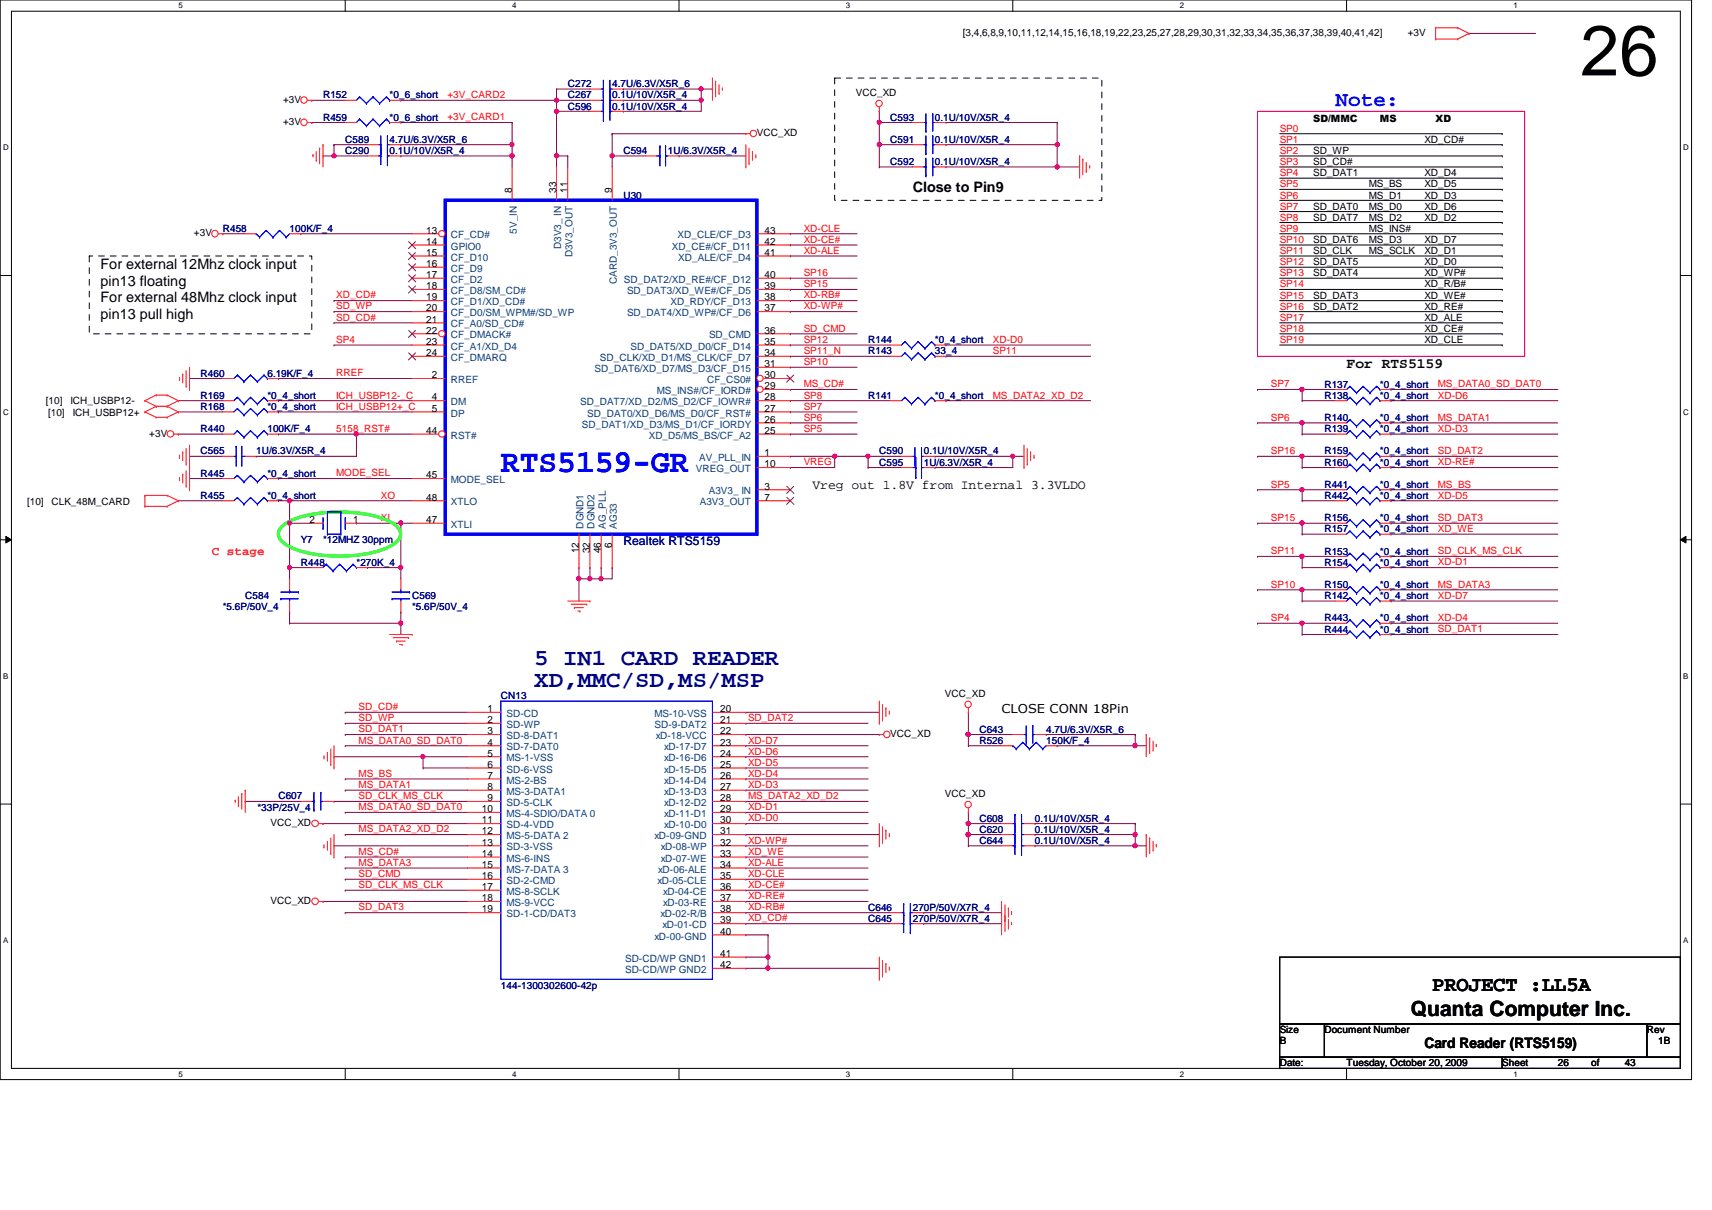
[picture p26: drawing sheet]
<svg xmlns="http://www.w3.org/2000/svg" width="297mm" height="210mm" viewBox="0 0 297 210" stroke-linecap="round" stroke-linejoin="round" font-family="sans-serif">
<defs><g id="words">
<text font-size="12.3" x="274.2" y="13.1">26</text>
<text font-size="5.6" fill="#00f" x="86.9" y="81.9">RTS5159-GR</text>
<g font-size="4" fill="#000080">
<text x="92.7" y="119.2">XD,MMC/SD,MS/MSP</text>
<text x="92.7" y="115.4">5 IN1 CARD READER</text>
</g>
<text font-size="3.6" fill="#00f" x="231.7" y="18.5">Note:</text>
<g font-size="3.6">
<text x="248.5" y="171.9">PROJECT :LL5A</text>
<text x="244.8" y="176.2">Quanta Computer Inc.</text>
</g>
<g font-size="2.5">
<text x="158.4" y="33.2">Close to Pin9</text>
<text x="17.4" y="46.7">For external 12Mhz clock input</text>
<text x="17.4" y="52.5">For external 48Mhz clock input</text>
<text x="17.4" y="49.5">pin13 floating</text>
<text x="17.4" y="55.3">pin13 pull high</text>
<text x="233.6" y="63.9">For RTS5159</text>
<text x="247.1" y="181.9">Card Reader (RTS5159)</text>
</g>
<text font-size="2.3" x="141" y="84.9">Vreg out 1.8V from Internal 3.3VLDO</text>
<text font-size="2.1" fill="#000080" x="108.2" y="94.6">Realtek RTS5159</text>
<text font-size="2.1" fill="#f00" x="36.7" y="96.4">C stage</text>
<text font-size="2.1" x="173.8" y="123.7">CLOSE CONN 18Pin</text>
<g font-size="1.7">
<text x="167" y="6.3">[3,4,6,8,9,10,11,12,14,15,16,18,19,22,23,25,27,28,29,30,31,32,33,34,35,36,37,38,39,40,41,42]</text>
<text x="244.3" y="6.3">+3V</text>
<text x="49.1" y="17.8">+3V</text>
<text x="148.5" y="16.7">VCC_XD</text>
<text x="49.1" y="21.7">+3V</text>
<text x="131.3" y="23.6">VCC_XD</text>
<text x="227.8" y="21.2">SD/MMC</text>
<text x="239.4" y="21.2">MS</text>
<text x="249.1" y="21.2">XD</text>
<text x="227.8" y="26.7">SD_WP</text>
<text x="227.8" y="28.7">SD_CD#</text>
<text x="247.1" y="24.8">XD_CD#</text>
<text x="88.8" y="33.4" transform="rotate(-90 88.8 33.4)">8</text>
<text x="96.5" y="33.4" transform="rotate(-90 96.5 33.4)">33</text>
<text x="98.5" y="33.4" transform="rotate(-90 98.5 33.4)">11</text>
<text x="106.2" y="33.4" transform="rotate(-90 106.2 33.4)">9</text>
<text x="227.8" y="30.6">SD_DAT1</text>
<text x="237.5" y="32.5">MS_BS</text>
<text x="237.5" y="34.5">MS_D1</text>
<text x="247.1" y="30.6">XD_D4</text>
<text x="247.1" y="32.5">XD_D5</text>
<text x="247.1" y="34.5">XD_D3</text>
<text x="33.7" y="41">+3V</text>
<text x="74" y="40.5">13</text>
<text x="132.7" y="40.5">43</text>
<text x="227.8" y="36.4">SD_DAT0</text>
<text x="227.8" y="38.3">SD_DAT7</text>
<text x="237.5" y="36.4">MS_D0</text>
<text x="237.5" y="38.3">MS_D2</text>
<text x="237.5" y="40.2">MS_INS#</text>
<text x="247.1" y="36.4">XD_D6</text>
<text x="247.1" y="38.3">XD_D2</text>
<text x="74" y="42.5">14</text>
<text x="74" y="44.4">15</text>
<text x="74" y="46.3">16</text>
<text x="132.7" y="42.5">42</text>
<text x="132.7" y="44.4">41</text>
<text x="227.8" y="44.1">SD_CLK</text>
<text x="227.8" y="42.2">SD_DAT6</text>
<text x="227.8" y="46">SD_DAT5</text>
<text x="227.8" y="48">SD_DAT4</text>
<text x="237.5" y="44.1">MS_SCLK</text>
<text x="237.5" y="42.2">MS_D3</text>
<text x="247.1" y="44.1">XD_D1</text>
<text x="247.1" y="42.2">XD_D7</text>
<text x="247.1" y="46">XD_D0</text>
<text x="247.1" y="48">XD_WP#</text>
<text x="74" y="48.2">17</text>
<text x="74" y="50.2">18</text>
<text x="74" y="52.1">19</text>
<text x="132.7" y="48.2">40</text>
<text x="132.7" y="50.2">39</text>
<text x="132.7" y="52.1">38</text>
<text x="227.8" y="51.8">SD_DAT3</text>
<text x="227.8" y="53.8">SD_DAT2</text>
<text x="247.1" y="49.9">XD_R/B#</text>
<text x="247.1" y="51.8">XD_WE#</text>
<text x="247.1" y="53.8">XD_RE#</text>
<text x="74" y="54">20</text>
<text x="74" y="56">21</text>
<text x="74" y="57.9">22</text>
<text x="74" y="59.8">23</text>
<text x="132.7" y="54">37</text>
<text x="132.7" y="59.8">35</text>
<text x="132.7" y="57.9">36</text>
<text x="247.1" y="55.7">XD_ALE</text>
<text x="247.1" y="57.6">XD_CE#</text>
<text x="247.1" y="59.5">XD_CLE</text>
<text x="74" y="61.8">24</text>
<text x="74.9" y="65.6">2</text>
<text x="132.7" y="61.8">34</text>
<text x="132.7" y="63.7">31</text>
<text x="132.7" y="65.6">30</text>
<text x="8" y="70.1">[10]</text>
<text x="12.2" y="70.1">ICH_USBP12-</text>
<text x="74.9" y="69.5">4</text>
<text x="74.9" y="71.4">5</text>
<text x="132.7" y="67.5">29</text>
<text x="132.7" y="69.5">28</text>
<text x="132.7" y="71.4">27</text>
<text x="8.3" y="72.1">[10]</text>
<text x="12.6" y="72.1">ICH_USBP12+</text>
<text x="25.9" y="75.7">+3V</text>
<text x="74" y="75.3">44</text>
<text x="132.7" y="73.3">26</text>
<text x="132.7" y="75.3">25</text>
<text x="74" y="83">45</text>
<text x="132.7" y="79.1">1</text>
<text x="132.7" y="81.1">10</text>
<text x="4.7" y="87.5">[10]</text>
<text x="8.9" y="87.5">CLK_48M_CARD</text>
<text x="74" y="86.8">48</text>
<text x="132.7" y="84.9">3</text>
<text x="132.7" y="86.8">7</text>
<text x="53.7" y="90.7">2</text>
<text x="61.3" y="90.7">1</text>
<text x="74" y="90.7">47</text>
<text x="100.4" y="96" transform="rotate(-90 100.4 96)">12</text>
<text x="102.3" y="96" transform="rotate(-90 102.3 96)">32</text>
<text x="104.3" y="96" transform="rotate(-90 104.3 96)">46</text>
<text x="106.2" y="95" transform="rotate(-90 106.2 95)">6</text>
<text x="84.6" y="123.5">1</text>
<text x="84.6" y="125.4">2</text>
<text x="125" y="123.5">20</text>
<text x="125" y="125.4">21</text>
<text x="164" y="120.9">VCC_XD</text>
<text x="84.6" y="127.4">3</text>
<text x="84.6" y="131.2">5</text>
<text x="84.6" y="129.3">4</text>
<text x="125" y="127.4">22</text>
<text x="125" y="129.3">23</text>
<text x="125" y="131.2">24</text>
<text x="154.5" y="127.9">VCC_XD</text>
<text x="84.6" y="133.2">6</text>
<text x="84.6" y="135.1">7</text>
<text x="84.6" y="137">8</text>
<text x="125" y="133.2">25</text>
<text x="125" y="135.1">26</text>
<text x="125" y="137">27</text>
<text x="46.9" y="143.3">VCC_XD</text>
<text x="83.6" y="140.9">10</text>
<text x="83.6" y="142.8">11</text>
<text x="84.6" y="139">9</text>
<text x="125" y="139">28</text>
<text x="125" y="140.9">29</text>
<text x="125" y="142.8">30</text>
<text x="164" y="138.3">VCC_XD</text>
<text x="83.6" y="144.7">12</text>
<text x="83.6" y="146.7">13</text>
<text x="83.6" y="148.6">14</text>
<text x="125" y="144.7">31</text>
<text x="125" y="146.7">32</text>
<text x="125" y="148.6">33</text>
<text x="83.6" y="150.5">15</text>
<text x="83.6" y="152.5">16</text>
<text x="83.6" y="154.4">17</text>
<text x="125" y="150.5">34</text>
<text x="125" y="152.5">35</text>
<text x="125" y="154.4">36</text>
<text x="46.9" y="156.8">VCC_XD</text>
<text x="83.6" y="156.3">18</text>
<text x="83.6" y="158.3">19</text>
<text x="125" y="156.3">37</text>
<text x="125" y="158.3">38</text>
<text x="125" y="160.2">39</text>
<text x="125" y="166">41</text>
<text x="125" y="167.9">42</text>
<text x="125" y="162.1">40</text>
<text x="222" y="179.2">Size</text>
<text x="229.8" y="179.2">Document Number</text>
<text x="285.7" y="179.2">Rev</text>
<text x="222" y="185">Date:</text>
<text x="222" y="181.1">B</text>
<text x="233.6" y="185">Tuesday, October 20, 2009</text>
<text x="260.6" y="185">Sheet</text>
<text x="270.3" y="185">26</text>
<text x="276.1" y="185">of</text>
<text x="281.9" y="185">43</text>
<text x="287.7" y="181.1">1B</text>
</g>
<g font-size="1.7" fill="#000080">
<text x="56" y="17.1">R152</text>
<text x="67.6" y="17.1">*0_6_short</text>
<text x="98.5" y="15.2">C272</text>
<text x="98.5" y="17.1">C267</text>
<text x="106.2" y="15.2">4.7U/6.3V/X5R_6</text>
<text x="106.2" y="17.1">0.1U/10V/X5R_4</text>
<text x="56" y="20.9">R459</text>
<text x="67.6" y="20.9">*0_6_short</text>
<text x="98.5" y="19">C596</text>
<text x="106.2" y="19">0.1U/10V/X5R_4</text>
<text x="154.5" y="20.9">C593</text>
<text x="162.2" y="20.9">0.1U/10V/X5R_4</text>
<text x="59.9" y="24.8">C589</text>
<text x="59.9" y="26.7">C290</text>
<text x="67.6" y="24.8">4.7U/6.3V/X5R_6</text>
<text x="67.6" y="26.7">0.1U/10V/X5R_4</text>
<text x="108.2" y="26.7">C594</text>
<text x="115.9" y="26.7">1U/6.3V/X5R_4</text>
<text x="154.5" y="24.8">C591</text>
<text x="154.5" y="28.7">C592</text>
<text x="162.2" y="24.8">0.1U/10V/X5R_4</text>
<text x="162.2" y="28.7">0.1U/10V/X5R_4</text>
<text x="108.2" y="34.5">U30</text>
<text x="38.6" y="40.2">R458</text>
<text x="50.2" y="40.2">100K/F_4</text>
<text x="150.6" y="59.5">R144</text>
<text x="162.2" y="59.5">*0_4_short</text>
<text x="34.8" y="65.3">R460</text>
<text x="46.4" y="65.3">6.19K/F_4</text>
<text x="150.6" y="61.5">R143</text>
<text x="162.2" y="61.5">33_4</text>
<text x="34.8" y="69.2">R169</text>
<text x="34.8" y="71.1">R168</text>
<text x="46.4" y="69.2">*0_4_short</text>
<text x="46.4" y="71.1">*0_4_short</text>
<text x="150.6" y="69.2">R141</text>
<text x="162.2" y="69.2">*0_4_short</text>
<text x="229.8" y="69.2">R138</text>
<text x="229.8" y="67.3">R137</text>
<text x="239.4" y="69.2">*0_4_short</text>
<text x="239.4" y="67.3">*0_4_short</text>
<text x="34.8" y="75">R440</text>
<text x="46.4" y="75">100K/F_4</text>
<text x="229.8" y="73.1">R140</text>
<text x="229.8" y="75">R139</text>
<text x="239.4" y="73.1">*0_4_short</text>
<text x="239.4" y="75">*0_4_short</text>
<text x="34.8" y="82.7">R445</text>
<text x="34.8" y="78.8">C565</text>
<text x="44.4" y="78.8">1U/6.3V/X5R_4</text>
<text x="46.4" y="82.7">*0_4_short</text>
<text x="152.6" y="78.8">C590</text>
<text x="152.6" y="80.8">C595</text>
<text x="160.3" y="78.8">0.1U/10V/X5R_4</text>
<text x="160.3" y="80.8">1U/6.3V/X5R_4</text>
<text x="229.8" y="80.8">R160</text>
<text x="229.8" y="78.8">R159</text>
<text x="239.4" y="80.8">*0_4_short</text>
<text x="239.4" y="78.8">*0_4_short</text>
<text x="34.8" y="86.6">R455</text>
<text x="46.4" y="86.6">*0_4_short</text>
<text x="229.8" y="86.6">R442</text>
<text x="229.8" y="84.6">R441</text>
<text x="239.4" y="86.6">*0_4_short</text>
<text x="239.4" y="84.6">*0_4_short</text>
<text x="52.2" y="94.3">Y7</text>
<text x="56" y="94.3">*12MHZ 30ppm</text>
<text x="229.8" y="90.4">R156</text>
<text x="229.8" y="92.4">R157</text>
<text x="239.4" y="90.4">*0_4_short</text>
<text x="239.4" y="92.4">*0_4_short</text>
<text x="52.2" y="98.1">R448</text>
<text x="61.8" y="98.1">*270K_4</text>
<text x="229.8" y="98.1">R154</text>
<text x="229.8" y="96.2">R153</text>
<text x="239.4" y="98.1">*0_4_short</text>
<text x="239.4" y="96.2">*0_4_short</text>
<text x="38.6" y="105.9">*5.6P/50V_4</text>
<text x="42.5" y="103.9">C584</text>
<text x="71.5" y="103.9">C569</text>
<text x="71.5" y="105.9">*5.6P/50V_4</text>
<text x="229.8" y="107.8">R443</text>
<text x="229.8" y="103.9">R142</text>
<text x="229.8" y="102">R150</text>
<text x="239.4" y="107.8">*0_4_short</text>
<text x="239.4" y="103.9">*0_4_short</text>
<text x="239.4" y="102">*0_4_short</text>
<text x="229.8" y="109.7">R444</text>
<text x="239.4" y="109.7">*0_4_short</text>
<text x="86.9" y="121.3">CN13</text>
<text x="169.9" y="127.1">C643</text>
<text x="169.9" y="129">R526</text>
<text x="181.5" y="127.1">4.7U/6.3V/X5R_6</text>
<text x="181.5" y="129">150K/F_4</text>
<text x="44.7" y="140.6">*33P/25V_4</text>
<text x="48.3" y="138.7">C607</text>
<text x="169.9" y="142.5">C608</text>
<text x="179.6" y="142.5">0.1U/10V/X5R_4</text>
<text x="169.9" y="146.4">C644</text>
<text x="169.9" y="144.5">C620</text>
<text x="179.6" y="146.4">0.1U/10V/X5R_4</text>
<text x="179.6" y="144.5">0.1U/10V/X5R_4</text>
<text x="150.6" y="158">C646</text>
<text x="150.6" y="159.9">C645</text>
<text x="158.4" y="158">270P/50V/X7R_4</text>
<text x="158.4" y="159.9">270P/50V/X7R_4</text>
<text x="86.9" y="171.5">144-1300302600-42p</text>
</g>
<g font-size="1.7" fill="#f00">
<text x="77.6" y="17">+3V_CARD2</text>
<text x="77.6" y="20.9">+3V_CARD1</text>
<text x="222" y="22.9">SP0</text>
<text x="222" y="26.7">SP2</text>
<text x="222" y="28.7">SP3</text>
<text x="222" y="24.8">SP1</text>
<text x="222" y="34.5">SP6</text>
<text x="222" y="30.6">SP4</text>
<text x="222" y="32.5">SP5</text>
<text x="139.4" y="40.2">XD-CLE</text>
<text x="222" y="36.4">SP7</text>
<text x="222" y="40.2">SP9</text>
<text x="222" y="38.3">SP8</text>
<text x="139.4" y="42.1">XD-CE#</text>
<text x="139.4" y="44">XD-ALE</text>
<text x="139.4" y="47.9">SP16</text>
<text x="222" y="42.2">SP10</text>
<text x="222" y="46">SP12</text>
<text x="222" y="44.1">SP11</text>
<text x="222" y="48">SP13</text>
<text x="58.3" y="53.7">SD_WP</text>
<text x="58.3" y="51.8">XD_CD#</text>
<text x="139.4" y="51.8">XD-RB#</text>
<text x="139.4" y="53.7">XD-WP#</text>
<text x="139.4" y="49.8">SP15</text>
<text x="222" y="49.9">SP14</text>
<text x="222" y="51.8">SP15</text>
<text x="222" y="53.8">SP16</text>
<text x="58.3" y="59.5">SP4</text>
<text x="58.3" y="55.6">SD_CD#</text>
<text x="139.4" y="59.5">SP12</text>
<text x="139.4" y="57.5">SD_CMD</text>
<text x="172.3" y="59.5">XD-D0</text>
<text x="222" y="55.7">SP17</text>
<text x="222" y="57.6">SP18</text>
<text x="222" y="59.5">SP19</text>
<text x="58.3" y="65.3">RREF</text>
<text x="139.4" y="63.3">SP10</text>
<text x="139.4" y="61.4">SP11_N</text>
<text x="172.3" y="61.4">SP11</text>
<text x="58.3" y="71.1">ICH_USBP12+_C</text>
<text x="58.3" y="69.1">ICH_USBP12-_C</text>
<text x="139.4" y="69.1">SP8</text>
<text x="139.4" y="71.1">SP7</text>
<text x="139.4" y="67.2">MS_CD#</text>
<text x="172.3" y="69.1">MS_DATA2_XD_D2</text>
<text x="220.5" y="67.2">SP7</text>
<text x="249.5" y="67.2">MS_DATA0_SD_DAT0</text>
<text x="249.5" y="69.1">XD-D6</text>
<text x="58.3" y="74.9">5158_RST#</text>
<text x="139.4" y="73">SP6</text>
<text x="139.4" y="74.9">SP5</text>
<text x="220.5" y="73">SP6</text>
<text x="249.5" y="74.9">XD-D3</text>
<text x="249.5" y="73">MS_DATA1</text>
<text x="58.3" y="82.6">MODE_SEL</text>
<text x="139.4" y="80.7">VREG</text>
<text x="220.5" y="78.8">SP16</text>
<text x="249.5" y="80.7">XD-RE#</text>
<text x="249.5" y="78.8">SD_DAT2</text>
<text x="66.1" y="86.5">XO</text>
<text x="220.5" y="84.6">SP5</text>
<text x="249.5" y="84.6">MS_BS</text>
<text x="249.5" y="86.5">XD-D5</text>
<text x="66.1" y="90.4">XI</text>
<text x="220.5" y="90.4">SP15</text>
<text x="249.5" y="92.3">XD_WE</text>
<text x="249.5" y="90.4">SD_DAT3</text>
<text x="220.5" y="96.1">SP11</text>
<text x="220.5" y="101.9">SP10</text>
<text x="249.5" y="101.9">MS_DATA3</text>
<text x="249.5" y="98.1">XD-D1</text>
<text x="249.5" y="96.1">SD_CLK_MS_CLK</text>
<text x="220.5" y="107.7">SP4</text>
<text x="249.5" y="103.9">XD-D7</text>
<text x="249.5" y="107.7">XD-D4</text>
<text x="249.5" y="109.7">SD_DAT1</text>
<text x="62.2" y="123.2">SD_CD#</text>
<text x="62.2" y="125.1">SD_WP</text>
<text x="129.8" y="125.1">SD_DAT2</text>
<text x="62.2" y="129">MS_DATA0_SD_DAT0</text>
<text x="62.2" y="127">SD_DAT1</text>
<text x="129.8" y="130.9">XD-D6</text>
<text x="129.8" y="129">XD-D7</text>
<text x="62.2" y="134.7">MS_BS</text>
<text x="62.2" y="136.7">MS_DATA1</text>
<text x="129.8" y="136.7">XD-D3</text>
<text x="129.8" y="134.7">XD-D4</text>
<text x="129.8" y="132.8">XD-D5</text>
<text x="62.2" y="138.6">SD_CLK_MS_CLK</text>
<text x="62.2" y="140.5">MS_DATA0_SD_DAT0</text>
<text x="129.8" y="142.5">XD-D0</text>
<text x="129.8" y="140.5">XD-D1</text>
<text x="129.8" y="138.6">MS_DATA2_XD_D2</text>
<text x="62.2" y="148.3">MS_CD#</text>
<text x="62.2" y="144.4">MS_DATA2_XD_D2</text>
<text x="129.8" y="148.3">XD_WE</text>
<text x="129.8" y="146.3">XD-WP#</text>
<text x="62.2" y="154.1">SD_CLK_MS_CLK</text>
<text x="62.2" y="152.1">SD_CMD</text>
<text x="62.2" y="150.2">MS_DATA3</text>
<text x="129.8" y="154.1">XD-CE#</text>
<text x="129.8" y="152.1">XD-CLE</text>
<text x="129.8" y="156">XD-RE#</text>
<text x="129.8" y="150.2">XD-ALE</text>
<text x="62.2" y="157.9">SD_DAT3</text>
<text x="129.8" y="157.9">XD-RB#</text>
<text x="129.8" y="159.9">XD_CD#</text>
</g>
<g font-size="1.7" fill="#004080">
<text x="78.2" y="41.4">CF_CD#</text>
<text x="89.7" y="40.5" transform="rotate(-90 89.7 40.5)">5V_IN</text>
<text x="117.6" y="41.4">XD_CLE/CF_D3</text>
<text x="78.2" y="43.3">GPIO0</text>
<text x="78.2" y="45.2">CF_D10</text>
<text x="78.2" y="47.2">CF_D9</text>
<text x="97.4" y="43.2" transform="rotate(-90 97.4 43.2)">D3V3_ IN</text>
<text x="99.3" y="44.7" transform="rotate(-90 99.3 44.7)">D3V3_OUT</text>
<text x="116.6" y="43.3">XD_CE#/CF_D11</text>
<text x="117.7" y="45.2">XD_ALE/CF_D4</text>
<text x="78.2" y="49.1">CF_D2</text>
<text x="78.2" y="51">CF_D8/SM_CD#</text>
<text x="78.2" y="53">CF_D1/XD_CD#</text>
<text x="107" y="49.2" transform="rotate(-90 107 49.2)">CARD_3V3_OUT</text>
<text x="108.2" y="49.1">SD_DAT2/XD_RE#/CF_D12</text>
<text x="108.8" y="51">SD_DAT3/XD_WE#/CF_D5</text>
<text x="116.3" y="53">XD_RDY/CF_D13</text>
<text x="78.2" y="54.9">CF_D0/SM_WPM#/SD_WP</text>
<text x="78.2" y="56.8">CF_A0/SD_CD#</text>
<text x="78.2" y="58.7">CF_DMACK#</text>
<text x="108.8" y="54.9">SD_DAT4/XD_WP#/CF_D6</text>
<text x="123" y="58.7">SD_CMD</text>
<text x="78.2" y="60.7">CF_A1/XD_D4</text>
<text x="78.2" y="62.6">CF_DMARQ</text>
<text x="103.2" y="64.5">SD_DAT6/XD_D7/MS_D3/CF_D15</text>
<text x="104.1" y="62.6">SD_CLK/XD_D1/MS_CLK/CF_D7</text>
<text x="109.4" y="60.7">SD_DAT5/XD_D0/CF_D14</text>
<text x="78.2" y="66.5">RREF</text>
<text x="78.2" y="70.3">DM</text>
<text x="100.7" y="70.3">SD_DAT7/XD_D2/MS_D2/CF_IOWR#</text>
<text x="114" y="68.4">MS_INS#/CF_IORD#</text>
<text x="122.7" y="66.5">CF_CS0#</text>
<text x="78.2" y="76.1">RST#</text>
<text x="78.2" y="72.3">DP</text>
<text x="101" y="74.2">SD_DAT1/XD_D3/MS_D1/CF_IORDY</text>
<text x="101.9" y="72.3">SD_DAT0/XD_D6/MS_D0/CF_RST#</text>
<text x="112.6" y="76.1">XD_D5/MS_BS/CF_A2</text>
<text x="78.2" y="83.8">MODE_SEL</text>
<text x="120.7" y="81.9">VREG_OUT</text>
<text x="121.3" y="80">AV_PLL_IN</text>
<text x="78.2" y="87.7">XTLO</text>
<text x="121.4" y="87.7">A3V3_OUT</text>
<text x="123" y="85.8">A3V3_ IN</text>
<text x="78.2" y="91.6">XTLI</text>
<text x="101.3" y="91.7" transform="rotate(-90 101.3 91.7)">DGND1</text>
<text x="103.2" y="91.7" transform="rotate(-90 103.2 91.7)">DGND2</text>
<text x="105.1" y="91.7" transform="rotate(-90 105.1 91.7)">AG_PLL</text>
<text x="107" y="91.7" transform="rotate(-90 107 91.7)">AG33</text>
<text x="87.9" y="124.4">SD-CD</text>
<text x="113.5" y="124.4">MS-10-VSS</text>
<text x="87.9" y="128.2">SD-8-DAT1</text>
<text x="87.9" y="126.3">SD-WP</text>
<text x="87.9" y="130.2">SD-7-DAT0</text>
<text x="113.6" y="126.3">SD-9-DAT2</text>
<text x="113.8" y="128.2">xD-18-VCC</text>
<text x="115.2" y="130.2">xD-17-D7</text>
<text x="87.9" y="132.1">MS-1-VSS</text>
<text x="87.9" y="134">SD-6-VSS</text>
<text x="87.9" y="135.9">MS-2-BS</text>
<text x="87.9" y="137.9">MS-3-DATA1</text>
<text x="115.2" y="132.1">xD-16-D6</text>
<text x="115.2" y="134">xD-15-D5</text>
<text x="115.2" y="135.9">xD-14-D4</text>
<text x="115.2" y="137.9">xD-13-D3</text>
<text x="87.9" y="139.8">SD-5-CLK</text>
<text x="87.9" y="141.7">MS-4-SDIO/DATA 0</text>
<text x="87.9" y="143.7">SD-4-VDD</text>
<text x="115.2" y="139.8">xD-12-D2</text>
<text x="115.2" y="141.7">xD-11-D1</text>
<text x="115.2" y="143.7">xD-10-D0</text>
<text x="87.9" y="145.6">MS-5-DATA 2</text>
<text x="87.9" y="147.5">SD-3-VSS</text>
<text x="87.9" y="149.5">MS-6-INS</text>
<text x="113.6" y="145.6">xD-09-GND</text>
<text x="114.6" y="147.5">xD-08-WP</text>
<text x="114.6" y="149.5">xD-07-WE</text>
<text x="87.9" y="151.4">MS-7-DATA 3</text>
<text x="87.9" y="153.3">SD-2-CMD</text>
<text x="87.9" y="155.2">MS-8-SCLK</text>
<text x="114.1" y="153.3">xD-05-CLE</text>
<text x="114.2" y="151.4">xD-06-ALE</text>
<text x="115.1" y="155.2">xD-04-CE</text>
<text x="87.9" y="157.2">MS-9-VCC</text>
<text x="87.9" y="159.1">SD-1-CD/DAT3</text>
<text x="114.6" y="159.1">xD-02-R/B</text>
<text x="114.9" y="161">xD-01-CD</text>
<text x="115.1" y="157.2">xD-03-RE</text>
<text x="108.5" y="166.8">SD-CD/WP GND1</text>
<text x="113.6" y="163">xD-00-GND</text>
<text x="108.5" y="168.8">SD-CD/WP GND2</text>
</g>
<g font-size="1.4">
<text x="30.9" y="1.4">5</text>
<text x="88.9" y="1.4">4</text>
<text x="146.8" y="1.4">3</text>
<text x="204.7" y="1.4">2</text>
<text x="262.6" y="1.4">1</text>
<text x=".5" y="26.1">D</text>
<text x="292.1" y="26.1">D</text>
<text x=".5" y="71.9">C</text>
<text x="292.1" y="71.9">C</text>
<text x=".5" y="117.8">B</text>
<text x="292.1" y="117.8">B</text>
<text x=".5" y="163.6">A</text>
<text x="292.1" y="163.6">A</text>
<text x="30.9" y="186.8">5</text>
<text x="88.9" y="186.8">4</text>
<text x="146.8" y="186.8">3</text>
<text x="204.7" y="186.8">2</text>
<text x="262.6" y="186.8">1</text>
</g>
</g></defs>
<path d="M0 0h293.5v187.3h-293.5zM2 1.9h289.5v183.4h-289.5z" fill="none" stroke="#000" stroke-width=".17"/>
<g fill="#fff">
<path d="M30.9 .2h.8v1.5h-.8z"/>
<path d="M30.9 185.5h.8v1.6h-.8z"/>
</g>
<path d="M59.9 0v1.9M59.9 185.3v2" fill="none" stroke="#000" stroke-width=".17"/>
<g fill="#fff">
<path d="M88.9 .2h.7v1.5h-.7z"/>
<path d="M88.9 185.5h.7v1.6h-.7z"/>
</g>
<path d="M117.8 0v1.9M117.8 185.3v2" fill="none" stroke="#000" stroke-width=".17"/>
<g fill="#fff">
<path d="M146.8 .2h.7v1.5h-.7z"/>
<path d="M146.8 185.5h.7v1.6h-.7z"/>
</g>
<path d="M175.7 0v1.9M175.7 185.3v2" fill="none" stroke="#000" stroke-width=".17"/>
<g fill="#fff">
<path d="M204.7 .2h.7v1.5h-.7z"/>
<path d="M204.7 185.5h.7v1.6h-.7z"/>
</g>
<path d="M233.6 0v1.9M233.6 185.3v2" fill="none" stroke="#000" stroke-width=".17"/>
<g fill="#fff">
<path d="M262.6 .2h.8v1.5h-.8z"/>
<path d="M262.6 185.5h.8v1.6h-.8z"/>
<path d="M.5 24.8h1v1.6h-1z"/>
<path d="M292.1 24.8h.9v1.6h-.9z"/>
<path d="M.5 70.7h1v1.5h-1z"/>
<path d="M292.1 70.7h.9v1.5h-.9z"/>
</g>
<path d="M0 47.8h2M291.5 47.8h2" fill="none" stroke="#000" stroke-width=".17"/>
<g fill="#fff">
<path d="M.5 116.5h.9v1.6h-.9z"/>
<path d="M292.1 116.5h.8v1.6h-.8z"/>
</g>
<path d="M0 93.6h2M1 93l1 .6-1 .6zM291.5 93.6l1-.6v1.2zM291.5 93.6h2" fill="none" stroke="#000" stroke-width=".17"/>
<path d="M1 93l1 .6-1 .6zM291.5 93.6l1-.6v1.2z" fill="#000"/>
<g fill="#fff">
<path d="M.5 162.4h.9v1.5h-.9z"/>
<path d="M292.1 162.4h.8v1.5h-.8z"/>
</g>
<path d="M0 139.5h2M291.5 139.5h2" fill="none" stroke="#000" stroke-width=".17"/>
<path d="M50.2 90.8h.1M50.2 90.8v7.7" fill="none" stroke="#800040" stroke-width=".17"/>
<circle cx="50.2" cy="90.7" r=".38" fill="#f0f"/>
<circle cx="50.2" cy="90.7" r=".38" fill="none" stroke="#f0f" stroke-width=".17"/>
<g fill="none" stroke="#800040" stroke-width=".17">
<path d="M42.5 139h.1M42.5 139h9.7M58 139h.1M58 139h23.1M59.9 135.1h.1M59.9 129.4h.1M59.9 135.1h21.2M59.9 129.4h21.2M73.4 133.2h.1M73.4 131.3h.1M73.4 133.2h7.7M73.4 131.3v1.9"/>
<path d="M129.4 125.5h.1M129.4 131.3h.1M129.4 137.1h.1M129.4 125.5h21.2M129.4 131.3h21.2M129.4 137.1h21.2M58 146.7h.1M58 146.7h23.1M59.9 148.7h.1M59.9 154.4h.1M59.9 140.9h.1M59.9 148.7h21.2"/>
<path d="M59.9 154.4h21.2M59.9 140.9h21.2M129.4 148.7h.1M129.4 154.4h.1M129.4 144.8h.1M129.4 158.3h.1M129.4 148.7h21.2M129.4 154.4h21.2M129.4 144.8h23.2M129.4 158.3h25.1M160.3 158.3h.1M160.3 158.3h13.5"/>
</g>
<circle cx="73.4" cy="131.2" r=".37" fill="#f0f"/>
<circle cx="73.4" cy="131.2" r=".37" fill="none" stroke="#f0f" stroke-width=".17"/>
<g fill="none" stroke="#800040" stroke-width=".17">
<path d="M58 131.3h.1M58 131.3h23.1M59.9 123.6h.1M59.9 123.6h21.2M73.4 131.3h.1M129.4 123.6h.1M129.4 129.4h.1M129.4 123.6h23.2M129.4 129.4h21.2M59.9 152.5h.1M59.9 144.8h.1M59.9 152.5h21.2"/>
<path d="M59.9 144.8h21.2M129.4 146.7h.1M129.4 152.5h.1M129.4 152.5h21.2M129.4 146.7h21.2M129.4 162.2h.1M129.4 166h.1M129.4 162.2h3.9M129.4 166h3.9M133.3 162.2h.1M133.3 166h.1M133.3 162.2v5.8"/>
</g>
<circle cx="133.2" cy="166" r=".37" fill="#f0f"/>
<circle cx="133.2" cy="166" r=".37" fill="none" stroke="#f0f" stroke-width=".17"/>
<path d="M133.3 168h.1M133.3 168h19.3" fill="none" stroke="#800040" stroke-width=".17"/>
<circle cx="133.2" cy="167.9" r=".38" fill="#f0f"/>
<circle cx="133.2" cy="167.9" r=".38" fill="none" stroke="#f0f" stroke-width=".17"/>
<g fill="none" stroke="#800040" stroke-width=".17">
<path d="M144.8 79.2h.1M144.8 79.2v1.9M59.9 137.1h.1M59.9 125.5h.1M59.9 127.4h.1M59.9 137.1h21.2M59.9 125.5h21.2M59.9 127.4h21.2M129.4 135.1h.1M129.4 133.2h.1M129.4 127.4h.1M129.4 139h.1"/>
<path d="M129.4 135.1h21.2M129.4 133.2h21.2M129.4 127.4h23.2M129.4 139h21.2M56 156.4h.1M56 142.9h.1M56 142.9h25.1M56 156.4h25.1M59.9 150.6h.1M59.9 158.3h.1M59.9 150.6h21.2M59.9 158.3h21.2"/>
<path d="M129.4 142.9h.1M129.4 156.4h.1M129.4 140.9h.1M129.4 150.6h.1M129.4 150.6h21.2M129.4 142.9h21.2M129.4 156.4h21.2M129.4 140.9h21.2M129.4 168h.1M129.4 160.2h.1M129.4 168h3.9M129.4 160.2h25.1"/>
<path d="M160.3 160.2h.1M160.3 160.2h13.5"/>
</g>
<circle cx="144.8" cy="79.1" r=".37" fill="#f0f"/>
<circle cx="144.8" cy="79.1" r=".37" fill="none" stroke="#f0f" stroke-width=".17"/>
<path d="M218.2 67.6h.1M218.2 67.6h7.7" fill="none" stroke="#800040" stroke-width=".17"/>
<circle cx="225.9" cy="67.6" r=".38" fill="#f0f"/>
<circle cx="225.9" cy="67.6" r=".38" fill="none" stroke="#f0f" stroke-width=".17"/>
<path d="M218.2 96.5h.1M218.2 96.5h7.7M225.9 96.5h.1M225.9 98.5h.1M225.9 85h.1M225.9 96.5v2M225.9 98.5h5.8M225.9 85h5.8M241.3 85h.1M241.3 85h29" fill="none" stroke="#800040" stroke-width=".17"/>
<circle cx="225.9" cy="84.9" r=".37" fill="#f0f"/>
<circle cx="225.9" cy="84.9" r=".37" fill="none" stroke="#f0f" stroke-width=".17"/>
<g fill="none" stroke="#800040" stroke-width=".17">
<path d="M218.2 90.8h.1M218.2 85h.1M218.2 90.8h7.7M218.2 85h7.7M225.9 92.7h.1M225.9 90.8h.1M225.9 86.9h.1M225.9 85h.1M225.9 92.7h5.8M225.9 85v1.9M225.9 90.8v1.9M225.9 86.9h5.8"/>
<path d="M241.3 81.1h.1M241.3 81.1h29M225.9 102.3h.1M225.9 102.3h5.8M241.3 102.3h.1M241.3 102.3h29"/>
</g>
<circle cx="225.9" cy="102.3" r=".37" fill="#f0f"/>
<circle cx="225.9" cy="102.3" r=".37" fill="none" stroke="#f0f" stroke-width=".17"/>
<g fill="none" stroke="#800040" stroke-width=".17">
<path d="M218.2 79.2h.1M218.2 73.4h.1M218.2 79.2h7.7M218.2 73.4h13.5M225.9 67.6h.1M225.9 79.2h.1M225.9 75.3h.1M225.9 73.4h.1M225.9 73.4v1.9M225.9 79.2v1.9M225.9 67.6h5.8M225.9 75.3h5.8"/>
<path d="M241.3 67.6h.1M241.3 75.3h.1M241.3 73.4h.1M241.3 67.6h29M241.3 75.3h29M241.3 73.4h29M225.9 81.1h.1M225.9 81.1h5.8M241.3 98.5h.1M241.3 92.7h.1M241.3 98.5h29M241.3 92.7h29"/>
<path d="M218.2 102.3h.1M218.2 102.3h7.7M225.9 104.3h.1M225.9 102.3h.1M225.9 104.3h5.8M225.9 102.3v2M241.3 104.3h.1M241.3 104.3h29"/>
</g>
<circle cx="225.9" cy="73.3" r=".37" fill="#f0f"/>
<circle cx="225.9" cy="73.3" r=".37" fill="none" stroke="#f0f" stroke-width=".17"/>
<path d="M241.3 69.5h.1M241.3 79.2h.1M241.3 69.5h29M241.3 79.2h29M225.9 96.5h.1M225.9 96.5h5.8M241.3 96.5h.1M241.3 90.8h.1M241.3 96.5h29M241.3 90.8h29" fill="none" stroke="#800040" stroke-width=".17"/>
<circle cx="225.9" cy="96.5" r=".38" fill="#f0f"/>
<circle cx="225.9" cy="96.5" r=".38" fill="none" stroke="#f0f" stroke-width=".17"/>
<path d="M225.9 90.8h.1M225.9 90.8h5.8" fill="none" stroke="#800040" stroke-width=".17"/>
<circle cx="225.9" cy="90.7" r=".38" fill="#f0f"/>
<circle cx="225.9" cy="90.7" r=".38" fill="none" stroke="#f0f" stroke-width=".17"/>
<path d="M225.9 79.2h.1M225.9 79.2h5.8" fill="none" stroke="#800040" stroke-width=".17"/>
<circle cx="225.9" cy="79.1" r=".37" fill="#f0f"/>
<circle cx="225.9" cy="79.1" r=".37" fill="none" stroke="#f0f" stroke-width=".17"/>
<path d="M96.6 15.5h.1M96.6 15.5v1.9M225.9 67.6h.1M225.9 69.5h.1M225.9 67.6v1.9M225.9 69.5h5.8M50.2 86.9h.1M50.2 86.9h21.3M241.3 86.9h.1M241.3 86.9h29" fill="none" stroke="#800040" stroke-width=".17"/>
<circle cx="50.2" cy="86.9" r=".38" fill="#f0f"/>
<circle cx="50.2" cy="86.9" r=".38" fill="none" stroke="#f0f" stroke-width=".17"/>
<path d="M63.8 98.5h.1M63.8 98.5h5.8" fill="none" stroke="#800040" stroke-width=".17"/>
<circle cx="69.5" cy="98.4" r=".37" fill="#f0f"/>
<circle cx="69.5" cy="98.4" r=".37" fill="none" stroke="#f0f" stroke-width=".17"/>
<g fill="none" stroke="#800040" stroke-width=".17">
<path d="M162.2 79.2h.1M162.2 79.2h13.5M175.7 79.2h.1M175.7 79.2v1.9M61.8 90.8h.1M61.8 90.8h7.8M69.6 106.2h.1M69.6 106.2v1.9M218.2 108.1h.1M218.2 108.1h7.7M225.9 110.1h.1M225.9 108.1h.1"/>
<path d="M225.9 110.1h5.8M225.9 108.1v2M179.6 144.8h.1M197 142.9h.1M197 142.9v1.9h-17.4"/>
</g>
<circle cx="196.9" cy="144.8" r=".38" fill="#f0f"/>
<circle cx="196.9" cy="144.8" r=".38" fill="none" stroke="#f0f" stroke-width=".17"/>
<path d="M168 144.8h.1M168 144.8h5.8" fill="none" stroke="#800040" stroke-width=".17"/>
<circle cx="168" cy="144.8" r=".38" fill="#f0f"/>
<circle cx="168" cy="144.8" r=".38" fill="none" stroke="#f0f" stroke-width=".17"/>
<g fill="none" stroke="#800040" stroke-width=".17">
<path d="M181.5 127.4h.1M181.5 127.4h15.5M183.4 129.4h.1M183.4 129.4h13.6M168 144.8h.1M168 140.9h.1M168 142.9h.1M168 140.9v2M168 144.8v1.9M168 142.9h5.8M179.6 142.9h.1M179.6 142.9h17.4"/>
<path d="M197 146.7h.1M197 144.8h.1M197 146.7h1.9M197 144.8v1.9"/>
</g>
<circle cx="168" cy="142.8" r=".37" fill="#f0f"/>
<circle cx="168" cy="142.8" r=".37" fill="none" stroke="#f0f" stroke-width=".17"/>
<path d="M168 127.4h.1M168 127.4h7.7" fill="none" stroke="#800040" stroke-width=".17"/>
<circle cx="168" cy="127.4" r=".37" fill="#f0f"/>
<circle cx="168" cy="127.4" r=".37" fill="none" stroke="#f0f" stroke-width=".17"/>
<path d="M168 127.4h.1M168 123.6h.1M168 123.6v5.8" fill="none" stroke="#800040" stroke-width=".17"/>
<circle cx="168" cy="127.4" r=".37" fill="#f0f"/>
<circle cx="168" cy="127.4" r=".37" fill="none" stroke="#f0f" stroke-width=".17"/>
<path d="M168 129.4h.1M168 129.4h5.8M197 127.4h.1M197 129.4h.1M197 129.4h1.9M197 127.4v2" fill="none" stroke="#800040" stroke-width=".17"/>
<circle cx="196.9" cy="129.3" r=".38" fill="#f0f"/>
<circle cx="196.9" cy="129.3" r=".38" fill="none" stroke="#f0f" stroke-width=".17"/>
<path d="M179.6 146.7h.1M179.6 146.7h17.4" fill="none" stroke="#800040" stroke-width=".17"/>
<circle cx="196.9" cy="146.7" r=".37" fill="#f0f"/>
<circle cx="196.9" cy="146.7" r=".37" fill="none" stroke="#f0f" stroke-width=".17"/>
<path d="M168 142.9h.1M168 142.9v1.9" fill="none" stroke="#800040" stroke-width=".17"/>
<circle cx="168" cy="144.8" r=".38" fill="#f0f"/>
<circle cx="168" cy="144.8" r=".38" fill="none" stroke="#f0f" stroke-width=".17"/>
<path d="M144.8 79.2h.1M144.8 79.2h5.8M150.6 79.2h.1M150.6 79.2v1.9M168 146.7h.1M168 146.7h5.8" fill="none" stroke="#800040" stroke-width=".17"/>
<circle cx="150.6" cy="79.1" r=".37" fill="#f0f"/>
<circle cx="150.6" cy="79.1" r=".37" fill="none" stroke="#f0f" stroke-width=".17"/>
<path d="M88.9 25.1h.1M88.9 25.1v2M164.1 69.5h.1M164.1 69.5h25.1" fill="none" stroke="#800040" stroke-width=".17"/>
<circle cx="88.8" cy="27" r=".37" fill="#f0f"/>
<circle cx="88.8" cy="27" r=".37" fill="none" stroke="#f0f" stroke-width=".17"/>
<path d="M56 27.1h.1M58 25.1h.1M58 25.1h5.8M58 25.1v2h-2M88.9 21.3h.1M88.9 21.3v3.8" fill="none" stroke="#800040" stroke-width=".17"/>
<circle cx="88.8" cy="25.1" r=".37" fill="#f0f"/>
<circle cx="88.8" cy="25.1" r=".37" fill="none" stroke="#f0f" stroke-width=".17"/>
<path d="M58 27.1h.1M58 27.1h5.8M69.6 21.3h.1M69.6 21.3h19.3" fill="none" stroke="#800040" stroke-width=".17"/>
<circle cx="58" cy="27" r=".37" fill="#f0f"/>
<circle cx="58" cy="27" r=".37" fill="none" stroke="#f0f" stroke-width=".17"/>
<path d="M54.1 21.3h.1M54.1 21.3h5.8M69.6 25.1h.1M69.6 25.1h19.3M96.6 27.1h.1M96.6 27.1v1.9M32.9 83h.1M32.9 83h5.7M48.3 83h.1M48.3 83h23.2" fill="none" stroke="#800040" stroke-width=".17"/>
<circle cx="96.6" cy="27" r=".37" fill="#f0f"/>
<circle cx="96.6" cy="27" r=".37" fill="none" stroke="#f0f" stroke-width=".17"/>
<g fill="none" stroke="#800040" stroke-width=".17">
<path d="M96.6 19.3h.1M96.6 19.3v7.8M69.6 27.1h.1M69.6 27.1h19.3M96.6 27.1h.1M96.6 27.1h1.9M98.5 27.1h.1M98.5 27.1v1.9M183.4 21.3h.1M183.4 21.3v3.8M30.9 86.9h.1M30.9 86.9h7.7"/>
<path d="M69.6 90.8h.1M69.6 90.8h1.9"/>
</g>
<circle cx="96.6" cy="19.3" r=".38" fill="#f0f"/>
<circle cx="96.6" cy="19.3" r=".38" fill="none" stroke="#f0f" stroke-width=".17"/>
<path d="M164.1 25.1h.1M164.1 25.1h19.3M183.4 25.1h.1M183.4 25.1v3.9M58 54.1h.1M58 59.9h.1M58 54.1h13.5M58 59.9h13.5M162.2 81.1h.1M162.2 81.1h13.5" fill="none" stroke="#800040" stroke-width=".17"/>
<circle cx="183.4" cy="25.1" r=".37" fill="#f0f"/>
<circle cx="183.4" cy="25.1" r=".37" fill="none" stroke="#f0f" stroke-width=".17"/>
<path d="M152.6 25.1h.1M152.6 25.1v3.9M164.1 21.3h.1M164.1 21.3h19.3M38.6 40.6h.1M38.6 40.6h3.9M52.2 40.6h.1M52.2 40.6h19.3M58 56h.1M58 56h13.5M32.9 65.7h.1M32.9 65.7h5.7" fill="none" stroke="#800040" stroke-width=".17"/>
<circle cx="152.5" cy="25.1" r=".37" fill="#f0f"/>
<circle cx="152.5" cy="25.1" r=".37" fill="none" stroke="#f0f" stroke-width=".17"/>
<path d="M152.6 21.3h.1M152.6 25.1h.1M152.6 21.3v3.8M152.6 25.1h5.8M152.6 21.3h5.8" fill="none" stroke="#800040" stroke-width=".17"/>
<circle cx="152.5" cy="21.2" r=".37" fill="#f0f"/>
<circle cx="152.5" cy="21.2" r=".37" fill="none" stroke="#f0f" stroke-width=".17"/>
<g fill="none" stroke="#800040" stroke-width=".17">
<path d="M54.1 17.4h.1M54.1 17.4h5.8M152.6 29h.1M152.6 29h5.8M164.1 29h.1M164.1 29h23.2M183.4 29h.1M58 52.2h.1M58 52.2h13.5M48.3 65.7h.1M48.3 65.7h23.2M164.1 61.8h.1"/>
<path d="M164.1 61.8h25.1"/>
</g>
<circle cx="183.4" cy="29" r=".38" fill="#f0f"/>
<circle cx="183.4" cy="29" r=".38" fill="none" stroke="#f0f" stroke-width=".17"/>
<path d="M225.9 108.1h.1M225.9 108.1h5.8" fill="none" stroke="#800040" stroke-width=".17"/>
<circle cx="225.9" cy="108.1" r=".37" fill="#f0f"/>
<circle cx="225.9" cy="108.1" r=".37" fill="none" stroke="#f0f" stroke-width=".17"/>
<g fill="none" stroke="#800040" stroke-width=".17">
<path d="M96.6 19.3h.1M96.6 17.4h.1M96.6 19.3h5.8M96.6 17.4v1.9M152.6 19.3h.1M152.6 19.3v2M30.9 71.5h.1M30.9 69.5h.1M30.9 71.5h7.7M30.9 69.5h7.7M48.3 71.5h.1M48.3 69.5h.1"/>
<path d="M48.3 71.5h23.2M48.3 69.5h23.2M50.2 86.9h.1M50.2 86.9v3.9M150.6 81.1h.1M150.6 81.1h5.8"/>
</g>
<circle cx="96.6" cy="17.4" r=".37" fill="#f0f"/>
<circle cx="96.6" cy="17.4" r=".37" fill="none" stroke="#f0f" stroke-width=".17"/>
<path d="M121.7 15.5h.1M121.7 15.5v1.9" fill="none" stroke="#800040" stroke-width=".17"/>
<circle cx="121.6" cy="17.4" r=".37" fill="#f0f"/>
<circle cx="121.6" cy="17.4" r=".37" fill="none" stroke="#f0f" stroke-width=".17"/>
<circle cx="121.6" cy="15.4" r=".37" fill="#f0f"/>
<circle cx="121.6" cy="15.4" r=".37" fill="none" stroke="#f0f" stroke-width=".17"/>
<g fill="none" stroke="#800040" stroke-width=".17">
<path d="M96.6 17.4h.1M96.6 17.4h5.8M108.2 15.5h.1M108.2 19.3h.1M108.2 17.4h.1M108.2 15.5h15.4M108.2 17.4h13.5M121.7 17.4h.1M121.7 15.5h.1M121.7 17.4v1.9h-13.5M48.3 75.3h.1M48.3 75.3h13.5"/>
<path d="M150.6 79.2h.1M150.6 79.2h5.8M104.3 98.5h.1M104.3 98.5v1.9"/>
</g>
<circle cx="104.3" cy="100.4" r=".38" fill="#f0f"/>
<circle cx="104.3" cy="100.4" r=".38" fill="none" stroke="#f0f" stroke-width=".17"/>
<path d="M102.4 100.4h.1M102.4 100.4h1.9" fill="none" stroke="#800040" stroke-width=".17"/>
<circle cx="102.3" cy="100.4" r=".38" fill="#f0f"/>
<circle cx="102.3" cy="100.4" r=".38" fill="none" stroke="#f0f" stroke-width=".17"/>
<path d="M106.2 23.2h.1M106.2 23.2v3.9M44.4 79.2h.1M61.8 75.3h.1M61.8 75.3v3.9h-17.4M61.8 75.3h9.7M48.3 86.9h.1M48.3 86.9h1.9" fill="none" stroke="#800040" stroke-width=".17"/>
<circle cx="61.8" cy="75.3" r=".37" fill="#f0f"/>
<circle cx="61.8" cy="75.3" r=".37" fill="none" stroke="#f0f" stroke-width=".17"/>
<path d="M30.9 75.3h.1M30.9 75.3h7.7M32.9 79.2h.1M32.9 79.2h5.7M175.7 79.2h.1M175.7 79.2h2M241.3 108.1h.1M241.3 108.1h29" fill="none" stroke="#800040" stroke-width=".17"/>
<circle cx="175.7" cy="79.1" r=".37" fill="#f0f"/>
<circle cx="175.7" cy="79.1" r=".37" fill="none" stroke="#f0f" stroke-width=".17"/>
<path d="M96.6 15.5h.1M96.6 15.5h5.8M137.1 79.2h.1M137.1 79.2h7.7M137.1 81.1h.1M137.1 81.1h7.7M100.5 100.4h.1M100.5 100.4h1.9M100.5 100.4v3.9M104.3 100.4h.1M104.3 100.4h1.9" fill="none" stroke="#800040" stroke-width=".17"/>
<circle cx="100.4" cy="100.4" r=".38" fill="#f0f"/>
<circle cx="100.4" cy="100.4" r=".38" fill="none" stroke="#f0f" stroke-width=".17"/>
<g fill="none" stroke="#800040" stroke-width=".17">
<path d="M69.6 17.4h.1M69.6 17.4h27M137.1 52.2h.1M137.1 54.1h.1M137.1 40.6h.1M137.1 59.9h.1M137.1 57.9h.1M137.1 42.5h.1M137.1 44.4h.1M137.1 48.3h.1M137.1 50.2h.1M137.1 52.2h11.6"/>
<path d="M137.1 54.1h11.6M137.1 40.6h11.6M137.1 59.9h17.4M137.1 57.9h11.6M137.1 42.5h11.6M137.1 44.4h11.6M137.1 48.3h11.6M137.1 50.2h11.6M164.1 59.9h.1M164.1 59.9h25.1M137.1 69.5h.1M137.1 63.7h.1"/>
<path d="M137.1 71.5h.1M137.1 73.4h.1M137.1 61.8h.1M137.1 67.6h.1M137.1 75.3h.1M137.1 69.5h17.4M137.1 63.7h11.6M137.1 71.5h11.6M137.1 73.4h11.6M137.1 61.8h17.4M137.1 67.6h11.6M137.1 75.3h11.6"/>
<path d="M50.2 90.8h.1M50.2 90.8h3.9M69.6 98.5h.1M69.6 98.5v1.9M100.5 98.5h.1M100.5 98.5v1.9M102.4 98.5h.1M102.4 98.5v1.9M106.2 98.5h.1M106.2 98.5v1.9M50.2 108.1h.1M50.2 106.2h.1"/>
<path d="M50.2 108.1h19.4M50.2 106.2v1.9M69.6 108.1h.1M69.6 108.1v2"/>
</g>
<circle cx="69.5" cy="108.1" r=".37" fill="#f0f"/>
<circle cx="69.5" cy="108.1" r=".37" fill="none" stroke="#f0f" stroke-width=".17"/>
<path d="M106.2 27.1h.1M106.2 27.1v1.9M50.2 98.5h.1M50.2 98.5v1.9" fill="none" stroke="#800040" stroke-width=".17"/>
<circle cx="106.2" cy="27" r=".37" fill="#f0f"/>
<circle cx="106.2" cy="27" r=".37" fill="none" stroke="#f0f" stroke-width=".17"/>
<path d="M88.9 27.1h.1M88.9 27.1v1.9M106.2 27.1h.1M106.2 23.2h.1M106.2 27.1h5.8M106.2 23.2h23.2M117.8 27.1h.1M117.8 27.1h11.6" fill="none" stroke="#800040" stroke-width=".17"/>
<circle cx="88.8" cy="27" r=".37" fill="#f0f"/>
<circle cx="88.8" cy="27" r=".37" fill="none" stroke="#f0f" stroke-width=".17"/>
<path d="M50.2 98.5h.1M50.2 98.5h3.9M241.3 110.1h.1M241.3 110.1h29" fill="none" stroke="#800040" stroke-width=".17"/>
<circle cx="50.2" cy="98.4" r=".37" fill="#f0f"/>
<circle cx="50.2" cy="98.4" r=".37" fill="none" stroke="#f0f" stroke-width=".17"/>
<path d="M254.9 5.8h.1M254.9 5.8h11.5M69.6 90.8h.1M69.6 90.8v7.7" fill="none" stroke="#800040" stroke-width=".17"/>
<circle cx="69.5" cy="90.7" r=".38" fill="#f0f"/>
<circle cx="69.5" cy="90.7" r=".38" fill="none" stroke="#f0f" stroke-width=".17"/>
<g fill="none" stroke="#f00" stroke-width=".17">
<path d="M53.3 17.4h.8M54.1 17.4h.1M59.9 17.4h1.9M67.6 17.4h2M102.4 17.4h1.9M102.4 15.5h1.9M106.2 17.4h2M106.2 15.5h2M123.6 13.5h.1M123.6 13.5v3.9M124.2 14.1h.1M124.2 14.1v2.7"/>
<path d="M124.8 16.2h.1M124.8 14.7v1.5M125.3 15.3h.1M125.3 15.3v.4M152.6 19.3h.1M152.6 18.5v.8M249.1 6.8h.1M249.1 4.8h.1M249.1 6.8h3.8M249.1 4.8v2M249.1 4.8h3.8M252.9 6.8h.1"/>
<path d="M252.9 4.8h.1M252.9 4.8l2 1M254.9 5.8h.1M254.9 5.8l-2 1M53.3 21.3h.8M54.1 21.3h.1M54.3 26.8h.1M54.3 26.8v.4M54.9 27.8h.1M54.9 26.3v1.5M55.5 25.7h.1M55.5 25.7v2.7"/>
<path d="M56 25.1h.1M56 25.1v3.9M59.9 21.3h1.9M63.8 25.1h1.9M67.6 21.3h2M67.6 25.1h2M112 27.1h2M115.9 27.1h1.9M129.4 29h.1M129.4 23.2h.1M129.4 25.1v3.9M129.4 23.2h.8"/>
<path d="M130 28.4h.1M130 25.7v2.7M130.6 26.3h.1M130.6 26.3v1.5M131.1 27.2h.1M131.1 26.8v.4M158.4 21.3h1.9M158.4 25.1h1.9M162.2 21.3h1.9M162.2 25.1h1.9M187.3 27.1h.1M187.3 27.1v3.8"/>
<path d="M187.9 27.6h.1M187.9 27.6v2.7M188.5 29.8h.1M188.5 28.2v1.6M189.1 28.8h.1M189.1 28.8v.4M37.9 40.6h.7M38.6 40.6h.1M42.5 40.6h1.9M50.2 40.6h2M131.3 40.6h5.8M131.3 59.9h5.8"/>
<path d="M131.3 42.5h5.8M131.3 44.4h5.8M131.3 48.3h5.8M131.3 50.2h5.8M131.3 52.2h5.8M131.3 54.1h5.8M154.5 59.9h1.9M162.2 59.9h1.9M25.1 71.5h.1M25.1 69.5h.1M25.1 71.5l2 .9M25.1 69.5l2 1"/>
<path d="M27.1 70.5h.1M27.1 72.4h.1M27.1 68.5h.1M27.1 70.5h1.9M27.1 70.5l-2 1M27.1 72.4h1.9M27.1 68.5h1.9M27.1 68.5l-2 1M29 70.5h.1M29 72.4h.1M29 68.5h.1M29 70.5l1.9 1"/>
<path d="M29 68.5l1.9 1M30.2 75.3h.7M30.9 71.5h.1M30.9 69.5h.1M30.9 75.3h.1M30.9 71.5l-1.9 .9M30.9 69.5l-1.9 1M31.2 79.4h.1M31.2 65.8h.1M31.2 65.4v.4M31.2 79v.4M31.7 78.4h.1"/>
<path d="M31.7 64.9h.1M31.7 64.9v1.5M31.7 78.4v1.5M32.3 67h.1M32.3 64.3v2.7M32.3 77.8v2.7M32.9 67.6h.1M32.9 63.7v3.9M32.9 77.2v7.8M38.6 75.3h2M38.6 79.2h2M38.6 69.5h2"/>
<path d="M38.6 65.7h2M42.5 79.2h1.9M46.4 75.3h1.9M46.4 69.5h1.9M46.4 65.7h1.9M131.3 61.8h5.8M131.3 63.7h5.8M154.5 69.5h1.9M154.5 61.8h1.9M156.4 79.2h2M160.3 79.2h1.9M162.2 69.5h1.9"/>
<path d="M162.2 61.8h1.9M177.7 77.2v3.9M178.2 77.8v2.7M178.8 78.4h.1M178.8 78.4v1.5M179.4 79.4h.1M179.4 79v.4M231.7 79.2h1.9M231.7 73.4h1.9M231.7 69.5h1.9M231.7 67.6h1.9M239.4 79.2h1.9"/>
<path d="M239.4 73.4h1.9M239.4 69.5h1.9M239.4 67.6h1.9M25.1 85.9h.1M25.1 87.8h.1M25.1 85.9h3.9M25.1 85.9v1.9M25.1 87.8h3.9M29 85.9h.1M29 87.8h.1M29 85.9l1.9 1M30.9 86.9h.1"/>
<path d="M30.9 86.9l-1.9 .9M31.2 83.2h.1M31.2 82.8v.4M31.7 82.3h.1M31.7 82.3v1.5M32.3 84.4h.1M32.3 80.5h.1M32.3 81.7v2.7M32.9 85h.1M32.9 81.1h.1M38.6 86.9h2M38.6 83h2"/>
<path d="M46.4 86.9h1.9M46.4 83h1.9M54.1 98.5h1.9M54.1 90.8h1.9M59.9 90.8h1.9M61.8 98.5h2M156.4 81.1h2M160.3 81.1h1.9M177.7 81.1h.1M178.2 80.5h.1M231.7 98.5h1.9M231.7 90.8h1.9"/>
<path d="M231.7 81.1h1.9M231.7 86.9h1.9M231.7 85h1.9M231.7 96.5h1.9M231.7 92.7h1.9M239.4 98.5h1.9M239.4 90.8h1.9M239.4 81.1h1.9M239.4 86.9h1.9M239.4 85h1.9M239.4 96.5h1.9M239.4 92.7h1.9"/>
<path d="M50.2 100.4v1.9M50.2 104.3v1.9M67.6 110.1h3.9M68.2 110.6h2.7M68.8 111.2h.1M68.8 111.2h1.5M69.3 111.8h.5M69.8 111.8h.1M70.9 110.6h.1M71.5 110.1h.1M98.5 104.3h3.9M99.1 104.8h2.7"/>
<path d="M99.6 105.4h.1M99.6 105.4h1.6M100.2 106h.4M100.6 106h.1M101.8 104.8h.1M102.4 104.3h.1M231.7 110.1h1.9M231.7 104.3h1.9M231.7 108.1h1.9M231.7 102.3h1.9M239.4 110.1h1.9M239.4 104.3h1.9"/>
<path d="M239.4 108.1h1.9M239.4 102.3h1.9M40.8 138.8h.1M40.8 138.8v.4M41.4 139.8h.1M41.4 138.2v1.6M41.9 137.7h.1M41.9 137.7v2.7M42.5 137.1h.1M42.5 137.1v3.8M52.2 139h1.9M56 139h2"/>
<path d="M56.2 131.5h.1M56.2 131.1v.4M56.8 130.5h.1M56.8 130.5v1.5M57.4 132.6h.1M57.4 129.9v2.7M58 133.2h.1M58 129.4v3.8M81.1 127.4h5.8M81.1 139h5.8M81.1 123.6h5.8M81.1 131.3h5.8"/>
<path d="M81.1 133.2h5.8M81.1 135.1h5.8M81.1 137.1h5.8M81.1 125.5h5.8M81.1 129.4h5.8M123.6 127.4h5.8M123.6 139h5.8M123.6 123.6h5.8M123.6 131.3h5.8M123.6 133.2h5.8M123.6 135.1h5.8M123.6 137.1h5.8"/>
<path d="M123.6 125.5h5.8M123.6 129.4h5.8M152.6 125.5h.1M152.6 127.4h.1M152.6 121.6v3.9M152.6 127.4h.7M153.1 124.9h.1M153.1 122.2v2.7M153.7 122.8h.1M153.7 122.8v1.5M154.3 123.7h.1M154.3 123.4v.3"/>
<path d="M168 123.6h.1M168 122.8v.8M173.8 129.4h1.9M175.7 127.4h2M179.6 127.4h1.9M181.5 129.4h1.9M198.9 127.4h.1M198.9 127.4v3.9M199.5 128h.1M199.5 128v2.7M200.1 130.1h.1M200.1 128.6v1.5"/>
<path d="M200.6 129.2h.1M200.6 129.2v.3M55.3 156.4h.7M55.3 142.9h.7M56 156.4h.1M56 142.9h.1M56.2 146.9h.1M56.2 146.5v.4M56.8 146h.1M56.8 146v1.5M57.4 148.1h.1M57.4 145.4v2.7"/>
<path d="M58 148.7h.1M58 144.8v3.9M81.1 156.4h5.8M81.1 142.9h5.8M81.1 146.7h5.8M81.1 140.9h5.8M81.1 144.8h5.8M81.1 148.7h5.8M81.1 150.6h5.8M81.1 152.5h5.8M81.1 154.4h5.8M81.1 158.3h5.8"/>
<path d="M123.6 156.4h5.8M123.6 142.9h5.8M123.6 146.7h5.8M123.6 140.9h5.8M123.6 144.8h5.8M123.6 148.7h5.8M123.6 150.6h5.8M123.6 152.5h5.8M123.6 154.4h5.8M123.6 158.3h5.8M152.6 146.7h.1M152.6 142.9v3.8"/>
<path d="M153.1 146.1h.1M153.1 143.4v2.7M153.7 144h.1M153.7 144v1.6M154.3 145h.1M154.3 144.6v.4M154.5 158.3h1.9M158.4 158.3h1.9M168 140.9h.1M168 140.2v.7M173.8 158.3h.1M173.8 156.4v5.8"/>
<path d="M173.8 146.7h1.9M173.8 144.8h1.9M174.4 159.7h.1M174.4 158.9h.1M174.4 157v4.6M175 157.5h.1M175 157.5v1.6M175 159.5v1.5M175.5 158.5h.1M175.5 158.1v.4M177.7 146.7h1.9M177.7 144.8h1.9"/>
<path d="M198.9 144.8h.1M198.9 144.8v3.9M199.5 145.4h.1M199.5 145.4v2.7M200.1 147.5h.1M200.1 146v1.5M200.6 146.5h.1M200.6 146.5v.4M123.6 166h5.8M123.6 168h5.8M123.6 162.2h5.8M123.6 160.2h5.8"/>
<path d="M152.6 169.9h.1M152.6 166v3.9M153.1 169.3h.1M153.1 166.6v2.7M153.7 167.2h.1M153.7 167.2v1.5M154.3 168.1h.1M154.3 167.8v.3M154.5 160.2h1.9M158.4 160.2h1.9M173.8 160.2h.1M175 161h.1"/>
<path d="M175.5 160.1h.1M175.5 160.1v.3"/>
<circle cx="52.7" cy="17.4" r=".56"/>
<circle cx="152.5" cy="17.9" r=".56"/>
<circle cx="52.7" cy="21.2" r=".56"/>
<circle cx="130.7" cy="23.2" r=".56"/>
<circle cx="37.3" cy="40.5" r=".56"/>
<circle cx="29.6" cy="75.3" r=".56"/>
<circle cx="153.9" cy="127.4" r=".56"/>
<circle cx="168" cy="122.2" r=".56"/>
<circle cx="168" cy="139.6" r=".56"/>
<circle cx="54.7" cy="156.4" r=".57"/>
<circle cx="54.7" cy="142.8" r=".56"/>
</g>
<g fill="none" stroke="#000" stroke-width=".17">
<path d="M222 27.1h38.6M222 34.8h38.6M222 30.9h38.6M222 29h38.6M222 36.7h38.6M222 32.9h38.6M222 25.1h38.6M222 38.6h38.6M222 23.2h38.6M260.6 27.1h.1M260.6 34.8h.1M260.6 30.9h.1"/>
<path d="M260.6 29h.1M260.6 36.7h.1M260.6 32.9h.1M260.6 25.1h.1M260.6 38.6h.1M260.6 23.2h.1M222 42.5h38.6M222 50.2h38.6M222 46.4h38.6M222 44.4h38.6M222 52.2h38.6M222 48.3h38.6"/>
<path d="M222 40.6h38.6M222 56h38.6M222 57.9h38.6M222 54.1h38.6M222 59.9h38.6M260.6 42.5h.1M260.6 50.2h.1M260.6 46.4h.1M260.6 44.4h.1M260.6 52.2h.1M260.6 48.3h.1M260.6 40.6h.1"/>
<path d="M260.6 56h.1M260.6 57.9h.1M260.6 54.1h.1M260.6 59.9h.1M222 166h69.5v11.6h-69.5zM222 177.6h7.8v5.8h-7.8zM229.8 177.6h55.9v5.8h-55.9zM285.7 177.6h5.8v5.8h-5.8zM222 183.4h38.6v1.9h-38.6zM260.6 183.4h30.9v1.9h-30.9z"/>
</g>
<path d="M218.2 19.3h46.3v42.5h-46.3z" fill="none" stroke="#ff0080" stroke-width=".17"/>
<path d="M144.8 13.5h46.4v21.3h-46.4zM15.5 44.4h38.6v13.5h-38.6z" fill="none" stroke="#000" stroke-width=".17" stroke-dasharray="1 1 1 1 1 1 1 1"/>
<path d="M48.7 91.5a10 10 0 0 1 5.7-2.3 25.8 25.8 0 0 1 12.5 .9 4.4 4.4 0 0 1 2.5 2 1.84 1.84 0 0 1-.9 2.1 17.4 17.4 0 0 1-9.6 2.3 17.3 17.3 0 0 1-9.6-2.3 1.79 1.79 0 0 1-.6-2.7z" fill="none" stroke="#0f0" stroke-width=".55"/>
<g fill="none" stroke="#00f" stroke-width=".17">
<path d="M62.4 16.8h.1M62.4 16.8l-.6 .6M62.4 16.8l1.2 1.1M63.6 17.9h.1M64.7 16.8h.1M64.7 16.8l-1.1 1.1M64.7 16.8l1.2 1.1M65.9 17.9h.1M67.1 16.8h.1M67.1 16.8l-1.2 1.1M67.1 16.8l.5 .6M67.6 17.4h.1"/>
<path d="M104.3 15.5h.4M104.3 17.4h.4M104.7 13.9h.1M104.7 15.5h.1M104.7 17.4h.1M104.7 18.9h.1M104.7 13.9v5M105.8 15.5h.1M105.8 17h.1M105.8 15.8h.1M105.8 17.4h.1M105.8 15.5h.4"/>
<path d="M105.8 13.9v5M105.8 17.4h.4M160.7 19.7v3.1M161.8 19.7h.1M161.8 19.7v3.1M46.2 40h.1M46.2 40l1.2 1.1M46.2 40l-1.2 1.1M48.5 40h.1M48.5 40l1.2 1.1M48.5 40l-1.1 1.1M62.4 20.7h.1"/>
<path d="M62.4 20.7l-.6 .6M62.4 20.7l1.2 1.1M63.6 21.8h.1M64.7 20.7h.1M64.7 20.7l-1.1 1.1M64.7 20.7l1.2 1.1M65.7 25.1h.4M65.9 21.8h.1M66.1 25.1h.1M66.1 26.7h.1M66.1 23.6v3.1M67.1 20.7h.1"/>
<path d="M67.1 20.7l-1.2 1.1M67.1 20.7l.5 .6M67.2 23.6h.1M67.2 25.1h.1M67.2 25.1h.4M67.2 23.6v3.1M67.6 21.3h.1M114 27.1h.5M114.5 25.3h.1M114.5 27.1h.1M114.5 25.3v3.5M115.5 27.1h.1"/>
<path d="M115.5 25.3h.1M115.5 27.1h.4M115.5 25.3v3.5M160.3 25.1h.4M160.3 21.3h.4M160.7 25.1h.1M160.7 26.7h.1M160.7 21.3h.1M160.7 22.8h.1M160.7 23.6v3.1M161.8 23.6h.1M161.8 25.1h.1"/>
<path d="M161.8 21.3h.1M161.8 25.1h.4M161.8 23.6v3.1M161.8 21.3h.4M44.4 40.6h.1M44.4 40.6l.6 .5M45 41.1h.1M47.4 41.1h.1M49.7 41.1h.1M50.2 40.6l-.5 .5M157 59.3h.1M157 59.3l-.6 .6"/>
<path d="M157 59.3l1.2 1.2M159.3 59.3h.1M159.3 59.3l-1.1 1.2M159.3 59.3l1.2 1.2M161.6 59.3h.1M161.6 59.3l-1.1 1.2M161.6 59.3l.6 .6M162.2 59.9h.1M40.6 79.2h.4M41 79.2h.1M41 77.4h.1M41 77.4v3.5"/>
<path d="M41.2 68.9h.1M41.2 65.1h.1M41.2 74.7h.1M41.2 68.9l-.6 .6M41.2 68.9l1.1 1.2M41.2 65.1l-.6 .6M41.2 65.1l1.1 1.1M41.2 74.7l-.6 .6M41.2 74.7l1.1 1.2M41.9 77.4h.1M41.9 79.2h.1M41.9 79.2h.6"/>
<path d="M41.9 77.4v3.5M42.3 70.1h.1M42.3 66.2h.1M42.3 75.9h.1M43.5 68.9h.1M43.5 65.1h.1M43.5 74.7h.1M43.5 68.9l-1.2 1.2M43.5 68.9l1.2 1.2M43.5 65.1l-1.2 1.1M43.5 65.1l1.2 1.1M43.5 74.7l-1.2 1.2"/>
<path d="M43.5 74.7l1.2 1.2M44.7 70.1h.1M44.7 66.2h.1M44.7 75.9h.1M45.8 68.9h.1M45.8 65.1h.1M45.8 74.7h.1M45.8 68.9l-1.1 1.2M45.8 68.9l.6 .6M45.8 65.1l-1.1 1.1M45.8 65.1l.6 .6M45.8 74.7l-1.1 1.2"/>
<path d="M45.8 74.7l.6 .6M46.4 69.5h.1M46.4 65.7h.1M46.4 75.3h.1M157 61.2h.1M157 68.9h.1M157 61.2l-.6 .6M157 61.2l1.2 1.2M157 68.9l-.6 .6M157 68.9l1.2 1.2M158.2 62.4h.1M158.2 70.1h.1"/>
<path d="M158.2 60.5h.1M158.4 79.2h.3M158.7 79.2h.1M158.7 77.6v3.1M158.9 79.4v3.4M159.3 61.2h.1M159.3 68.9h.1M159.3 61.2l-1.1 1.2M159.3 61.2l1.2 1.2M159.3 68.9l-1.1 1.2M159.3 68.9l1.2 1.2M159.9 77.6h.1"/>
<path d="M159.9 79.2h.1M159.9 79.2h.4M159.9 77.6v5.2M160.5 62.4h.1M160.5 70.1h.1M160.5 60.5h.1M161.6 61.2h.1M161.6 68.9h.1M161.6 61.2l-1.1 1.2M161.6 61.2l.6 .6M161.6 68.9l-1.1 1.2M161.6 68.9l.6 .6"/>
<path d="M162.2 61.8h.1M162.2 69.5h.1M234.2 72.8h.1M234.2 68.9h.1M234.2 67h.1M234.2 78.6h.1M234.2 72.8l-.6 .6M234.2 72.8l1.2 1.2M234.2 68.9l-.6 .6M234.2 68.9l1.2 1.2M234.2 67l-.6 .6M234.2 67l1.2 1.2"/>
<path d="M234.2 78.6l-.6 .6M234.2 78.6l1.2 1.2M235.4 74h.1M235.4 70.1h.1M235.4 68.2h.1M235.4 79.8h.1M236.5 72.8h.1M236.5 68.9h.1M236.5 67h.1M236.5 78.6h.1M236.5 72.8l-1.1 1.2M236.5 72.8l1.2 1.2"/>
<path d="M236.5 68.9l-1.1 1.2M236.5 68.9l1.2 1.2M236.5 67l-1.1 1.2M236.5 67l1.2 1.2M236.5 78.6l-1.1 1.2M236.5 78.6l1.2 1.2M237.7 74h.1M237.7 70.1h.1M237.7 68.2h.1M237.7 79.8h.1M238.8 72.8h.1M238.8 68.9h.1"/>
<path d="M238.8 67h.1M238.8 78.6h.1M238.8 72.8l-1.1 1.2M238.8 72.8l.6 .6M238.8 68.9l-1.1 1.2M238.8 68.9l.6 .6M238.8 67l-1.1 1.2M238.8 67l.6 .6M238.8 78.6l-1.1 1.2M238.8 78.6l.6 .6M239.4 73.4h.1M239.4 69.5h.1"/>
<path d="M239.4 67.6h.1M239.4 79.2h.1M41.2 86.3h.1M41.2 82.5h.1M41.2 82.5l1.1 1.1M41.2 86.3l-.6 .6M41.2 86.3l1.1 1.2M41.2 82.5l-.6 .5M42.3 87.5h.1M42.3 83.6h.1M43.5 86.3h.1M43.5 82.5h.1"/>
<path d="M43.5 86.3l-1.2 1.2M43.5 86.3l1.2 1.2M43.5 82.5l-1.2 1.1M43.5 82.5l1.2 1.1M44.7 87.5h.1M44.7 83.6h.1M45.8 86.3h.1M45.8 82.5h.1M45.8 86.3l-1.1 1.2M45.8 86.3l.6 .6M45.8 82.5l-1.1 1.1M45.8 82.5l.6 .5"/>
<path d="M46.4 86.9h.1M46.4 83h.1M56 91.7h.1M56 89.8v1.9M56.6 97.9h.1M56.6 97.9l-.6 .6M56.6 97.9l1.2 1.2M56.8 92.7h.1M56.8 88.8h.1M56.8 92.7h2.3M56.8 88.8v3.9M56.8 88.8h2.3"/>
<path d="M57.8 99.1h.1M58.9 97.9h.1M58.9 97.9l-1.1 1.2M58.9 97.9l1.2 1.2M59.1 92.7h.1M59.1 88.8h.1M59.1 88.8v3.9M59.9 91.7h.1M59.9 89.8v1.9M60.1 99.1h.1M61.3 97.9h.1M61.3 97.9l-1.2 1.2"/>
<path d="M61.3 97.9l.5 .6M61.8 98.5h.1M158.4 81.1h.5M158.7 80.7h.1M158.9 82.8h.1M158.9 81.1h.1M159.9 81.1h.1M159.9 82.8h.1M159.9 81.1h.4M234.2 90.2h.1M234.2 86.3h.1M234.2 84.4h.1"/>
<path d="M234.2 97.9h.1M234.2 80.5h.1M234.2 96h.1M234.2 92.1h.1M234.2 90.2l-.6 .6M234.2 90.2l1.2 1.1M234.2 86.3l-.6 .6M234.2 86.3l1.2 1.2M234.2 84.4l-.6 .6M234.2 84.4l1.2 1.1M234.2 97.9l-.6 .6M234.2 97.9l1.2 1.2"/>
<path d="M234.2 80.5l-.6 .6M234.2 80.5l1.2 1.2M234.2 96l-.6 .5M234.2 96l1.2 1.1M234.2 92.1l-.6 .6M234.2 92.1l1.2 1.2M235.4 91.3h.1M235.4 87.5h.1M235.4 85.5h.1M235.4 99.1h.1M235.4 81.7h.1M235.4 97.1h.1"/>
<path d="M235.4 93.3h.1M236.5 90.2h.1M236.5 86.3h.1M236.5 84.4h.1M236.5 97.9h.1M236.5 80.5h.1M236.5 96h.1M236.5 92.1h.1M236.5 90.2l-1.1 1.1M236.5 90.2l1.2 1.1M236.5 86.3l-1.1 1.2M236.5 86.3l1.2 1.2"/>
<path d="M236.5 84.4l-1.1 1.1M236.5 84.4l1.2 1.1M236.5 97.9l-1.1 1.2M236.5 97.9l1.2 1.2M236.5 80.5l-1.1 1.2M236.5 80.5l1.2 1.2M236.5 96l-1.1 1.1M236.5 96l1.2 1.1M236.5 92.1l-1.1 1.2M236.5 92.1l1.2 1.2M237.7 91.3h.1M237.7 87.5h.1"/>
<path d="M237.7 85.5h.1M237.7 99.1h.1M237.7 81.7h.1M237.7 97.1h.1M237.7 93.3h.1M238.8 90.2h.1M238.8 86.3h.1M238.8 84.4h.1M238.8 97.9h.1M238.8 80.5h.1M238.8 96h.1M238.8 92.1h.1"/>
<path d="M238.8 90.2l-1.1 1.1M238.8 90.2l.6 .6M238.8 86.3l-1.1 1.2M238.8 86.3l.6 .6M238.8 84.4l-1.1 1.1M238.8 84.4l.6 .6M238.8 97.9l-1.1 1.2M238.8 97.9l.6 .6M238.8 80.5l-1.1 1.2M238.8 80.5l.6 .6M238.8 96l-1.1 1.1M238.8 96l.6 .5"/>
<path d="M238.8 92.1l-1.1 1.2M238.8 92.1l.6 .6M239.4 90.8h.1M239.4 86.9h.1M239.4 85h.1M239.4 98.5h.1M239.4 81.1h.1M239.4 96.5h.1M239.4 92.7h.1M48.7 103.9h.1M48.7 103.9h3.1M48.7 102.7h3.1"/>
<path d="M50.2 102.7h.1M50.2 103.9h.1M50.2 102.3v.4M50.2 103.9v.4M51.8 102.7h.1M234.2 109.5h.1M234.2 107.5h.1M234.2 103.7h.1M234.2 101.8h.1M234.2 109.5l-.6 .6M234.2 109.5l1.2 1.1M234.2 107.5l-.6 .6"/>
<path d="M234.2 107.5l1.2 1.2M234.2 103.7l-.6 .6M234.2 103.7l1.2 1.1M234.2 101.8l-.6 .5M234.2 101.8l1.2 1.1M235.4 110.6h.1M235.4 108.7h.1M235.4 104.8h.1M235.4 102.9h.1M236.5 109.5h.1M236.5 107.5h.1M236.5 103.7h.1"/>
<path d="M236.5 101.8h.1M236.5 109.5l-1.1 1.1M236.5 109.5l1.2 1.1M236.5 107.5l-1.1 1.2M236.5 107.5l1.2 1.2M236.5 103.7l-1.1 1.1M236.5 103.7l1.2 1.1M236.5 101.8l-1.1 1.1M236.5 101.8l1.2 1.1M237.7 110.6h.1M237.7 108.7h.1M237.7 104.8h.1"/>
<path d="M237.7 102.9h.1M238.8 109.5h.1M238.8 107.5h.1M238.8 103.7h.1M238.8 101.8h.1M238.8 109.5l-1.1 1.1M238.8 109.5l.6 .6M238.8 107.5l-1.1 1.2M238.8 107.5l.6 .6M238.8 103.7l-1.1 1.1M238.8 103.7l.6 .6M238.8 101.8l-1.1 1.1"/>
<path d="M238.8 101.8l.6 .5M239.4 110.1h.1M239.4 108.1h.1M239.4 104.3h.1M239.4 102.3h.1M54.1 139h.4M54.5 139h.1M54.5 137.5v3M55.7 139h.1M55.7 137.5h.1M55.7 139h.3M55.7 137.5v3"/>
<path d="M86.9 121.6h36.7v48.3h-36.7zM175.7 129.4h.1M175.7 129.4l.6 .5M176.3 129.9h.1M177.5 128.8h.1M177.5 128.8l1.1 1.1M177.5 128.8l-1.2 1.1M177.7 127.4h.4M178.1 127.4h.1M178.1 128.9h.1M178.1 125.9v3M178.6 129.9h.1"/>
<path d="M179.2 125.9h.1M179.2 127.4h.1M179.2 127.4h.4M179.2 125.9v3M179.8 128.8h.1M179.8 128.8l1.1 1.1M179.8 128.8l-1.2 1.1M180.9 129.9h.1M181.5 129.4l-.6 .5M54.5 140.5h.1M156.4 158.3h.4M156.8 158.3h.1"/>
<path d="M156.8 156.8h.1M156.8 158.7h.1M156.8 156.8v5M157.9 159.9h.1M157.9 158.3h.1M157.9 158.3h.5M157.9 156.8v5M175.7 146.7h.4M175.7 144.8h.4M176.1 146.7h.1M176.1 145.2h.1M176.1 144.8h.1"/>
<path d="M176.1 143.3h.1M176.1 143.3v5M177.2 148.3h.1M177.2 146.7h.1M177.2 146.3h.1M177.2 144.8h.1M177.2 146.7h.5M177.2 143.3v5M177.2 144.8h.5M156.4 160.2h.4M156.8 160.2h.1M157.9 160.2h.1"/>
<path d="M157.9 161.8h.1M157.9 160.2h.5"/>
</g>
<path d="M77.3 34.8h54v57.9h-54z" fill="none" stroke="#00f" stroke-width=".55"/>
<circle cx="131.9" cy="65.6" r=".55" fill="#fff"/>
<g fill="none" stroke="#f00" stroke-width=".17">
<path d="M132.5 65.7h4.6"/>
<circle cx="131.9" cy="65.6" r=".55"/>
</g>
<path d="M136.5 65.1l1.2 1.2M137.7 65.1l-1.2 1.2" fill="none" stroke="#804000" stroke-width=".17"/>
<circle cx="131.9" cy="67.5" r=".55" fill="#fff"/>
<g fill="none" stroke="#f00" stroke-width=".17">
<path d="M96.6 29v5.8M131.3 57.9h5.8M131.3 69.5h5.8M131.3 71.5h5.8M131.3 73.4h5.8M131.3 75.3h5.8M132.5 67.6h4.6M71.5 86.9h5.8M71.5 90.8h5.8M71.5 83h5.8M102.4 92.7v5.8M104.3 92.7v5.8"/>
<circle cx="131.9" cy="67.5" r=".55"/>
</g>
<circle cx="76.7" cy="75.3" r=".55" fill="#fff"/>
<g fill="none" stroke="#f00" stroke-width=".17">
<path d="M71.5 75.3h4.6"/>
<circle cx="76.7" cy="75.3" r=".55"/>
</g>
<circle cx="76.7" cy="40.5" r=".55" fill="#fff"/>
<g fill="none" stroke="#f00" stroke-width=".17">
<path d="M71.5 40.6h4.6M71.5 42.5h5.8M71.5 44.4h5.8M71.5 46.4h5.8M71.5 48.3h5.8M71.5 50.2h5.8M71.5 52.2h5.8M71.5 54.1h5.8M71.5 56h5.8M100.5 92.7v5.8"/>
<circle cx="76.7" cy="40.5" r=".55"/>
</g>
<path d="M70.9 41.9l1.2 1.2M70.9 43.8l1.2 1.2M70.9 45.8l1.2 1.2M70.9 47.7l1.2 1.2M70.9 49.6l1.2 1.2M72.1 41.9l-1.2 1.2M72.1 43.8l-1.2 1.2M72.1 45.8l-1.2 1.2M72.1 47.7l-1.2 1.2M72.1 49.6l-1.2 1.2" fill="none" stroke="#804000" stroke-width=".17"/>
<circle cx="76.7" cy="57.9" r=".55" fill="#fff"/>
<g fill="none" stroke="#f00" stroke-width=".17">
<path d="M102.4 19.3h1.9M106.2 19.3h2M63.8 27.1h1.9M67.6 27.1h2M88.9 29v5.8M98.5 29v5.8M106.2 29v5.8M158.4 29h1.9M162.2 29h1.9M71.5 57.9h4.6M71.5 59.9h5.8M38.6 71.5h2"/>
<path d="M46.4 71.5h1.9M71.5 61.8h5.8M71.5 65.7h5.8M71.5 69.5h5.8M71.5 71.5h5.8M131.3 79.2h5.8M231.7 75.3h1.9M239.4 75.3h1.9M106.2 92.7v5.8M131.3 85h5.8M131.3 86.9h5.8M131.3 81.1h5.8"/>
<path d="M69.6 100.4v1.9M69.6 104.3v1.9M173.8 142.9h1.9M177.7 142.9h1.9"/>
<circle cx="76.7" cy="57.9" r=".55"/>
</g>
<path d="M70.9 57.3l1.2 1.2M72.1 57.3l-1.2 1.2M70.9 61.2l1.2 1.2M72.1 61.2l-1.2 1.2M136.5 84.4l1.2 1.2M136.5 86.3l1.2 1.2M137.7 84.4l-1.2 1.2M137.7 86.3l-1.2 1.2" fill="none" stroke="#804000" stroke-width=".17"/>
<g fill="none" stroke="#00f" stroke-width=".17">
<path d="M104.3 19.3h.4M104.7 19.3h.1M104.7 17.8v3.1M105.8 17.8h.1M105.8 19.3h.1M105.8 19.3h.4M105.8 17.8v3.1M65.7 27.1h.4M66.1 25.5h.1M66.1 27.1h.1M66.1 25.5v3.1M67.2 27.1h.1"/>
<path d="M67.2 28.6h.1M67.2 27.1h.4M67.2 25.5v3.1M104.7 20.9h.1M160.3 29h.4M160.7 29h.1M160.7 30.5h.1M160.7 27.4v3.1M161.8 27.4h.1M161.8 29h.1M161.8 29h.4M161.8 27.4v3.1"/>
<path d="M41.2 70.9h.1M41.2 70.9l-.6 .6M41.2 70.9l1.1 1.1M42.3 72h.1M43.5 70.9h.1M43.5 70.9l-1.2 1.1M43.5 70.9l1.2 1.1M44.7 72h.1M45.8 70.9h.1M45.8 70.9l-1.1 1.1M45.8 70.9l.6 .6M46.4 71.5h.1"/>
<path d="M234.2 74.7h.1M234.2 74.7l-.6 .6M234.2 74.7l1.2 1.2M235.4 75.9h.1M236.5 74.7h.1M236.5 74.7l-1.1 1.2M236.5 74.7l1.2 1.2M237.7 75.9h.1M238.8 74.7h.1M238.8 74.7l-1.1 1.2M238.8 74.7l.6 .6M239.4 75.3h.1"/>
<path d="M68 103.9h.1M68 103.9h3.1M68 102.7h3.1M69.6 102.7h.1M69.6 103.9h.1M69.6 102.3v.4M69.6 103.9v.4M71.1 102.7h.1M175.7 142.9h.4M176.1 142.9h.1M176.1 141.3h.1M176.1 141.3v3.1"/>
<path d="M177.2 144.4h.1M177.2 142.9h.1M177.2 142.9h.5M177.2 141.3v3.1"/>
</g>
<circle cx="50.2" cy="90.7" r=".38" fill="#f0f"/>
<circle cx="50.2" cy="90.7" r=".38" fill="none" stroke="#f0f" stroke-width=".17"/>
<circle cx="73.4" cy="131.2" r=".37" fill="#f0f"/>
<circle cx="73.4" cy="131.2" r=".37" fill="none" stroke="#f0f" stroke-width=".17"/>
<circle cx="133.2" cy="166" r=".37" fill="#f0f"/>
<circle cx="133.2" cy="166" r=".37" fill="none" stroke="#f0f" stroke-width=".17"/>
<circle cx="133.2" cy="167.9" r=".38" fill="#f0f"/>
<circle cx="133.2" cy="167.9" r=".38" fill="none" stroke="#f0f" stroke-width=".17"/>
<circle cx="144.8" cy="79.1" r=".37" fill="#f0f"/>
<circle cx="144.8" cy="79.1" r=".37" fill="none" stroke="#f0f" stroke-width=".17"/>
<circle cx="225.9" cy="67.6" r=".38" fill="#f0f"/>
<circle cx="225.9" cy="67.6" r=".38" fill="none" stroke="#f0f" stroke-width=".17"/>
<circle cx="225.9" cy="84.9" r=".37" fill="#f0f"/>
<circle cx="225.9" cy="84.9" r=".37" fill="none" stroke="#f0f" stroke-width=".17"/>
<circle cx="225.9" cy="102.3" r=".37" fill="#f0f"/>
<circle cx="225.9" cy="102.3" r=".37" fill="none" stroke="#f0f" stroke-width=".17"/>
<circle cx="225.9" cy="73.3" r=".37" fill="#f0f"/>
<circle cx="225.9" cy="73.3" r=".37" fill="none" stroke="#f0f" stroke-width=".17"/>
<circle cx="225.9" cy="96.5" r=".38" fill="#f0f"/>
<circle cx="225.9" cy="96.5" r=".38" fill="none" stroke="#f0f" stroke-width=".17"/>
<circle cx="225.9" cy="90.7" r=".38" fill="#f0f"/>
<circle cx="225.9" cy="90.7" r=".38" fill="none" stroke="#f0f" stroke-width=".17"/>
<circle cx="225.9" cy="79.1" r=".37" fill="#f0f"/>
<circle cx="225.9" cy="79.1" r=".37" fill="none" stroke="#f0f" stroke-width=".17"/>
<circle cx="50.2" cy="86.9" r=".38" fill="#f0f"/>
<circle cx="50.2" cy="86.9" r=".38" fill="none" stroke="#f0f" stroke-width=".17"/>
<circle cx="69.5" cy="98.4" r=".37" fill="#f0f"/>
<circle cx="69.5" cy="98.4" r=".37" fill="none" stroke="#f0f" stroke-width=".17"/>
<circle cx="196.9" cy="144.8" r=".38" fill="#f0f"/>
<circle cx="196.9" cy="144.8" r=".38" fill="none" stroke="#f0f" stroke-width=".17"/>
<circle cx="168" cy="144.8" r=".38" fill="#f0f"/>
<circle cx="168" cy="144.8" r=".38" fill="none" stroke="#f0f" stroke-width=".17"/>
<circle cx="168" cy="142.8" r=".37" fill="#f0f"/>
<circle cx="168" cy="142.8" r=".37" fill="none" stroke="#f0f" stroke-width=".17"/>
<circle cx="168" cy="127.4" r=".37" fill="#f0f"/>
<circle cx="168" cy="127.4" r=".37" fill="none" stroke="#f0f" stroke-width=".17"/>
<circle cx="168" cy="127.4" r=".37" fill="#f0f"/>
<circle cx="168" cy="127.4" r=".37" fill="none" stroke="#f0f" stroke-width=".17"/>
<circle cx="196.9" cy="129.3" r=".38" fill="#f0f"/>
<circle cx="196.9" cy="129.3" r=".38" fill="none" stroke="#f0f" stroke-width=".17"/>
<circle cx="196.9" cy="146.7" r=".37" fill="#f0f"/>
<circle cx="196.9" cy="146.7" r=".37" fill="none" stroke="#f0f" stroke-width=".17"/>
<circle cx="168" cy="144.8" r=".38" fill="#f0f"/>
<circle cx="168" cy="144.8" r=".38" fill="none" stroke="#f0f" stroke-width=".17"/>
<circle cx="150.6" cy="79.1" r=".37" fill="#f0f"/>
<circle cx="150.6" cy="79.1" r=".37" fill="none" stroke="#f0f" stroke-width=".17"/>
<circle cx="88.8" cy="27" r=".37" fill="#f0f"/>
<circle cx="88.8" cy="27" r=".37" fill="none" stroke="#f0f" stroke-width=".17"/>
<circle cx="88.8" cy="25.1" r=".37" fill="#f0f"/>
<circle cx="88.8" cy="25.1" r=".37" fill="none" stroke="#f0f" stroke-width=".17"/>
<circle cx="58" cy="27" r=".37" fill="#f0f"/>
<circle cx="58" cy="27" r=".37" fill="none" stroke="#f0f" stroke-width=".17"/>
<circle cx="96.6" cy="27" r=".37" fill="#f0f"/>
<circle cx="96.6" cy="27" r=".37" fill="none" stroke="#f0f" stroke-width=".17"/>
<circle cx="96.6" cy="19.3" r=".38" fill="#f0f"/>
<circle cx="96.6" cy="19.3" r=".38" fill="none" stroke="#f0f" stroke-width=".17"/>
<circle cx="183.4" cy="25.1" r=".37" fill="#f0f"/>
<circle cx="183.4" cy="25.1" r=".37" fill="none" stroke="#f0f" stroke-width=".17"/>
<circle cx="152.5" cy="25.1" r=".37" fill="#f0f"/>
<circle cx="152.5" cy="25.1" r=".37" fill="none" stroke="#f0f" stroke-width=".17"/>
<circle cx="152.5" cy="21.2" r=".37" fill="#f0f"/>
<circle cx="152.5" cy="21.2" r=".37" fill="none" stroke="#f0f" stroke-width=".17"/>
<circle cx="183.4" cy="29" r=".38" fill="#f0f"/>
<circle cx="183.4" cy="29" r=".38" fill="none" stroke="#f0f" stroke-width=".17"/>
<circle cx="225.9" cy="108.1" r=".37" fill="#f0f"/>
<circle cx="225.9" cy="108.1" r=".37" fill="none" stroke="#f0f" stroke-width=".17"/>
<circle cx="96.6" cy="17.4" r=".37" fill="#f0f"/>
<circle cx="96.6" cy="17.4" r=".37" fill="none" stroke="#f0f" stroke-width=".17"/>
<circle cx="121.6" cy="17.4" r=".37" fill="#f0f"/>
<circle cx="121.6" cy="17.4" r=".37" fill="none" stroke="#f0f" stroke-width=".17"/>
<circle cx="121.6" cy="15.4" r=".37" fill="#f0f"/>
<circle cx="121.6" cy="15.4" r=".37" fill="none" stroke="#f0f" stroke-width=".17"/>
<circle cx="104.3" cy="100.4" r=".38" fill="#f0f"/>
<circle cx="104.3" cy="100.4" r=".38" fill="none" stroke="#f0f" stroke-width=".17"/>
<circle cx="102.3" cy="100.4" r=".38" fill="#f0f"/>
<circle cx="102.3" cy="100.4" r=".38" fill="none" stroke="#f0f" stroke-width=".17"/>
<circle cx="61.8" cy="75.3" r=".37" fill="#f0f"/>
<circle cx="61.8" cy="75.3" r=".37" fill="none" stroke="#f0f" stroke-width=".17"/>
<circle cx="175.7" cy="79.1" r=".37" fill="#f0f"/>
<circle cx="175.7" cy="79.1" r=".37" fill="none" stroke="#f0f" stroke-width=".17"/>
<circle cx="100.4" cy="100.4" r=".38" fill="#f0f"/>
<circle cx="100.4" cy="100.4" r=".38" fill="none" stroke="#f0f" stroke-width=".17"/>
<circle cx="69.5" cy="108.1" r=".37" fill="#f0f"/>
<circle cx="69.5" cy="108.1" r=".37" fill="none" stroke="#f0f" stroke-width=".17"/>
<circle cx="106.2" cy="27" r=".37" fill="#f0f"/>
<circle cx="106.2" cy="27" r=".37" fill="none" stroke="#f0f" stroke-width=".17"/>
<circle cx="88.8" cy="27" r=".37" fill="#f0f"/>
<circle cx="88.8" cy="27" r=".37" fill="none" stroke="#f0f" stroke-width=".17"/>
<circle cx="50.2" cy="98.4" r=".37" fill="#f0f"/>
<circle cx="50.2" cy="98.4" r=".37" fill="none" stroke="#f0f" stroke-width=".17"/>
<circle cx="69.5" cy="90.7" r=".38" fill="#f0f"/>
<circle cx="69.5" cy="90.7" r=".38" fill="none" stroke="#f0f" stroke-width=".17"/>
<use href="#words"/>
</svg>
